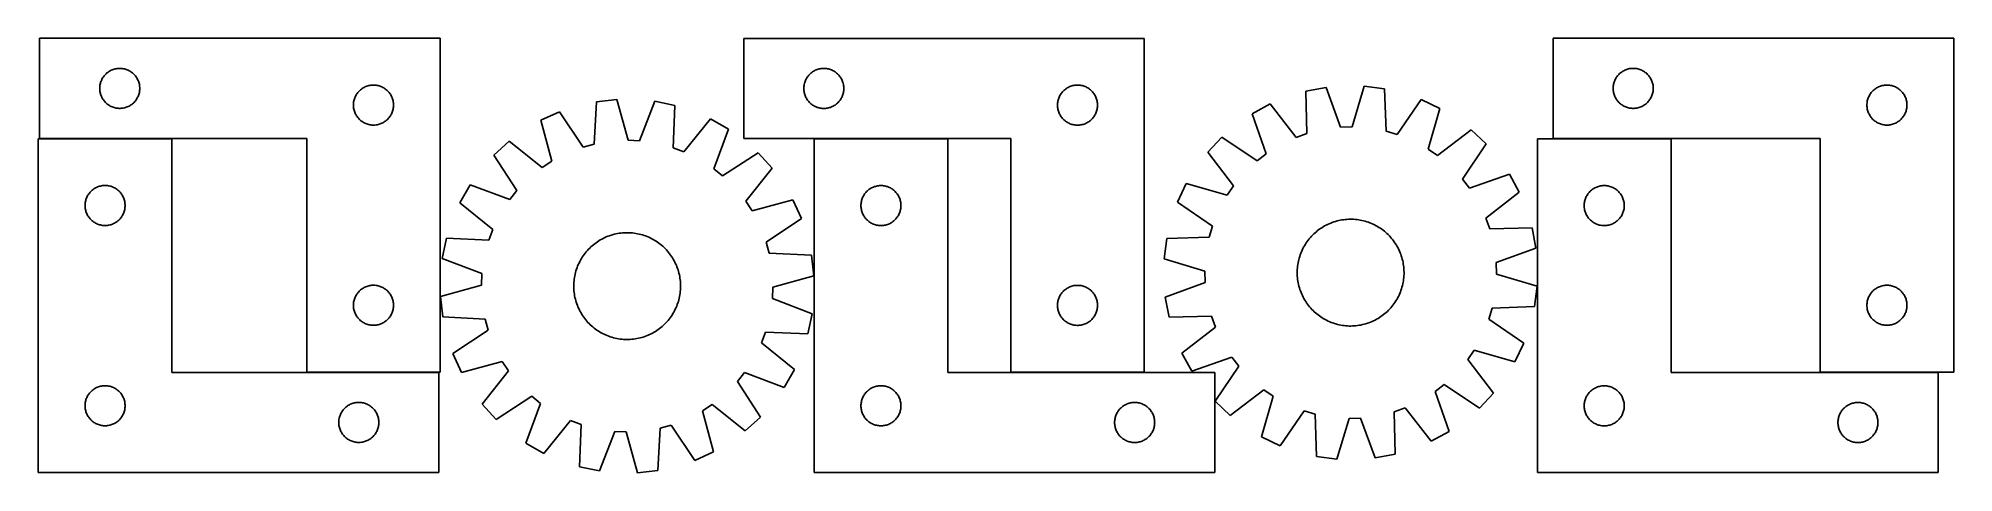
# Model space of a CAD drawing. Header units: millimetres. Extents: x 7 to 1441, y 7 to 332.
import ezdxf

# ---------------------------------------------------------------- set-up
doc = ezdxf.new("R2010")
doc.units = ezdxf.units.MM
doc.layers.add('CUT', color=7, linetype='CONTINUOUS', true_color=0x000000)

msp = doc.modelspace()

# ---------------------------------------------------------------- linework, layer by layer
at = {"layer": 'CUT'}
for p, q in [((307.611261, 331.918769), (7.611261, 331.918769)), ((7.611261, 331.918769), (7.611261, 256.918769)), ((307.611261, 81.918769), (307.611261, 331.918769)), ((834.910516, 331.869452), (534.910516, 331.869452)), ((534.910516, 331.869452), (534.910516, 256.869452)), ((834.910516, 81.869452), (834.910516, 331.869452)), ((1441.092355, 331.924872), (1141.092355, 331.924872)), ((1141.092355, 331.924872), (1141.092355, 256.924872)), ((1441.092355, 81.924872), (1441.092355, 331.924872)), ((54.193955, 301.125176), (54.556982, 301.80699)), ((54.556982, 301.80699), (54.954628, 302.469212)), ((54.954628, 302.469212), (55.385836, 303.110085)), ((55.385836, 303.110085), (55.849464, 303.727911)), ((55.849464, 303.727911), (56.344282, 304.321051)), ((56.344282, 304.321051), (56.868978, 304.887931)), ((56.868978, 304.887931), (57.422161, 305.427049)), ((57.422161, 305.427049), (58.002363, 305.936976)), ((58.002363, 305.936976), (58.608047, 306.416358)), ((58.608047, 306.416358), (59.237605, 306.863924)), ((59.237605, 306.863924), (59.889369, 307.278488)), ((59.889369, 307.278488), (60.56161, 307.658951)), ((60.56161, 307.658951), (61.252545, 308.004303)), ((61.252545, 308.004303), (61.960343, 308.313628)), ((61.960343, 308.313628), (62.683125, 308.586107)), ((62.683125, 308.586107), (63.418977, 308.821017)), ((63.418977, 308.821017), (64.165945, 309.017734)), ((64.165945, 309.017734), (64.92205, 309.175738)), ((64.92205, 309.175738), (65.685286, 309.294609)), ((65.685286, 309.294609), (66.453629, 309.374032)), ((66.453629, 309.374032), (67.225042, 309.413796)), ((67.225042, 309.413796), (67.99748, 309.413796)), ((67.99748, 309.413796), (68.768893, 309.374032)), ((68.768893, 309.374032), (69.537236, 309.294609)), ((69.537236, 309.294609), (70.300472, 309.175738)), ((70.300472, 309.175738), (71.056577, 309.017734)), ((71.056577, 309.017734), (71.803546, 308.821017)), ((71.803546, 308.821017), (72.539397, 308.586107)), ((72.539397, 308.586107), (73.262179, 308.313628)), ((73.262179, 308.313628), (73.969977, 308.004303)), ((73.969977, 308.004303), (74.660912, 307.658951)), ((74.660912, 307.658951), (75.333153, 307.278488)), ((75.333153, 307.278488), (75.984917, 306.863924)), ((75.984917, 306.863924), (76.614475, 306.416358)), ((76.614475, 306.416358), (77.220159, 305.936976)), ((77.220159, 305.936976), (77.800361, 305.427049)), ((77.800361, 305.427049), (78.353544, 304.887931)), ((78.353544, 304.887931), (78.87824, 304.321051)), ((78.87824, 304.321051), (79.373058, 303.727911)), ((79.373058, 303.727911), (79.836686, 303.110085)), ((79.836686, 303.110085), (80.267894, 302.469212)), ((80.267894, 302.469212), (80.66554, 301.80699)), ((80.66554, 301.80699), (81.028567, 301.125176)), ((581.49321, 301.075859), (581.856238, 301.757673)), ((581.856238, 301.757673), (582.253883, 302.419895)), ((582.253883, 302.419895), (582.685091, 303.060769)), ((582.685091, 303.060769), (583.148719, 303.678595)), ((583.148719, 303.678595), (583.643537, 304.271734)), ((583.643537, 304.271734), (584.168234, 304.838615)), ((584.168234, 304.838615), (584.721416, 305.377733)), ((584.721416, 305.377733), (585.301619, 305.887659)), ((585.301619, 305.887659), (585.907302, 306.367041)), ((585.907302, 306.367041), (586.536861, 306.814608)), ((586.536861, 306.814608), (587.188624, 307.229172)), ((587.188624, 307.229172), (587.860865, 307.609634)), ((587.860865, 307.609634), (588.551801, 307.954986)), ((588.551801, 307.954986), (589.259598, 308.264312)), ((589.259598, 308.264312), (589.982381, 308.536791)), ((589.982381, 308.536791), (590.718232, 308.771701)), ((590.718232, 308.771701), (591.4652, 308.968418)), ((591.4652, 308.968418), (592.221305, 309.126422)), ((592.221305, 309.126422), (592.984541, 309.245293)), ((592.984541, 309.245293), (593.752885, 309.324715)), ((593.752885, 309.324715), (594.524298, 309.364479)), ((594.524298, 309.364479), (595.296735, 309.364479)), ((595.296735, 309.364479), (596.068148, 309.324715)), ((596.068148, 309.324715), (596.836492, 309.245293)), ((596.836492, 309.245293), (597.599728, 309.126422)), ((597.599728, 309.126422), (598.355833, 308.968418)), ((598.355833, 308.968418), (599.102801, 308.771701)), ((599.102801, 308.771701), (599.838652, 308.536791)), ((599.838652, 308.536791), (600.561435, 308.264312)), ((600.561435, 308.264312), (601.269232, 307.954986)), ((601.269232, 307.954986), (601.960168, 307.609634)), ((601.960168, 307.609634), (602.632408, 307.229172)), ((602.632408, 307.229172), (603.284172, 306.814608)), ((603.284172, 306.814608), (603.913731, 306.367041)), ((603.913731, 306.367041), (604.519414, 305.887659)), ((604.519414, 305.887659), (605.099617, 305.377733)), ((605.099617, 305.377733), (605.652799, 304.838615)), ((605.652799, 304.838615), (606.177495, 304.271734)), ((606.177495, 304.271734), (606.672314, 303.678595)), ((606.672314, 303.678595), (607.135942, 303.060769)), ((607.135942, 303.060769), (607.56715, 302.419895)), ((607.56715, 302.419895), (607.964795, 301.757673)), ((607.964795, 301.757673), (608.327823, 301.075859)), ((1187.675049, 301.131279), (1188.038077, 301.813093)), ((1188.038077, 301.813093), (1188.435722, 302.475315)), ((1188.435722, 302.475315), (1188.86693, 303.116189)), ((1188.86693, 303.116189), (1189.330558, 303.734015)), ((1189.330558, 303.734015), (1189.825376, 304.327154)), ((1189.825376, 304.327154), (1190.350073, 304.894035)), ((1190.350073, 304.894035), (1190.903255, 305.433153)), ((1190.903255, 305.433153), (1191.483458, 305.943079)), ((1191.483458, 305.943079), (1192.089141, 306.422461)), ((1192.089141, 306.422461), (1192.7187, 306.870028)), ((1192.7187, 306.870028), (1193.370463, 307.284592)), ((1193.370463, 307.284592), (1194.042704, 307.665054)), ((1194.042704, 307.665054), (1194.73364, 308.010406)), ((1194.73364, 308.010406), (1195.441437, 308.319732)), ((1195.441437, 308.319732), (1196.16422, 308.592211)), ((1196.16422, 308.592211), (1196.900071, 308.82712)), ((1196.900071, 308.82712), (1197.647039, 309.023838)), ((1197.647039, 309.023838), (1198.403144, 309.181842)), ((1198.403144, 309.181842), (1199.16638, 309.300712)), ((1199.16638, 309.300712), (1199.934724, 309.380135)), ((1199.934724, 309.380135), (1200.706137, 309.419899)), ((1200.706137, 309.419899), (1201.478574, 309.419899)), ((1201.478574, 309.419899), (1202.249987, 309.380135)), ((1202.249987, 309.380135), (1203.018331, 309.300712)), ((1203.018331, 309.300712), (1203.781567, 309.181842)), ((1203.781567, 309.181842), (1204.537672, 309.023838)), ((1204.537672, 309.023838), (1205.28464, 308.82712)), ((1205.28464, 308.82712), (1206.020491, 308.592211)), ((1206.020491, 308.592211), (1206.743274, 308.319732)), ((1206.743274, 308.319732), (1207.451071, 308.010406)), ((1207.451071, 308.010406), (1208.142007, 307.665054)), ((1208.142007, 307.665054), (1208.814247, 307.284592)), ((1208.814247, 307.284592), (1209.466011, 306.870028)), ((1209.466011, 306.870028), (1210.09557, 306.422461)), ((1210.09557, 306.422461), (1210.701253, 305.943079)), ((1210.701253, 305.943079), (1211.281456, 305.433153)), ((1211.281456, 305.433153), (1211.834638, 304.894035)), ((1211.834638, 304.894035), (1212.359334, 304.327154)), ((1212.359334, 304.327154), (1212.854153, 303.734015)), ((1212.854153, 303.734015), (1213.31778, 303.116189)), ((1213.31778, 303.116189), (1213.748989, 302.475315)), ((1213.748989, 302.475315), (1214.146634, 301.813093)), ((1214.146634, 301.813093), (1214.509662, 301.131279)), ((52.611261, 294.418769), (52.63115, 295.19095)), ((52.63115, 293.646588), (52.611261, 294.418769)), ((52.63115, 295.19095), (52.690763, 295.961084)), ((52.690763, 292.876454), (52.63115, 293.646588)), ((52.690763, 295.961084), (52.789943, 296.727127)), ((52.789943, 292.11041), (52.690763, 292.876454)), ((52.789943, 296.727127), (52.928426, 297.48705)), ((52.928426, 291.350488), (52.789943, 292.11041)), ((52.928426, 297.48705), (53.105845, 298.238836)), ((53.105845, 290.598702), (52.928426, 291.350488)), ((53.105845, 298.238836), (53.32173, 298.980491)), ((53.32173, 289.857046), (53.105845, 290.598702)), ((53.32173, 298.980491), (53.575509, 299.71005)), ((53.575509, 289.127488), (53.32173, 289.857046)), ((53.575509, 299.71005), (53.866508, 300.425577)), ((53.866508, 288.41196), (53.575509, 289.127488)), ((53.866508, 300.425577), (54.193955, 301.125176)), ((54.193955, 287.712362), (53.866508, 288.41196)), ((54.556982, 287.030548), (54.193955, 287.712362)), ((54.954628, 286.368326), (54.556982, 287.030548)), ((80.66554, 287.030548), (80.267894, 286.368326)), ((81.028567, 287.712362), (80.66554, 287.030548)), ((81.028567, 301.125176), (81.356015, 300.425577)), ((81.356015, 288.41196), (81.028567, 287.712362)), ((81.356015, 300.425577), (81.647013, 299.71005)), ((81.647013, 289.127488), (81.356015, 288.41196)), ((81.647013, 299.71005), (81.900792, 298.980491)), ((81.900792, 289.857046), (81.647013, 289.127488)), ((81.900792, 298.980491), (82.116677, 298.238836)), ((82.116677, 290.598702), (81.900792, 289.857046)), ((82.116677, 298.238836), (82.294096, 297.48705)), ((82.294096, 291.350488), (82.116677, 290.598702)), ((82.294096, 297.48705), (82.43258, 296.727127)), ((82.43258, 292.11041), (82.294096, 291.350488)), ((82.43258, 296.727127), (82.531759, 295.961084)), ((82.531759, 292.876454), (82.43258, 292.11041)), ((82.531759, 295.961084), (82.591372, 295.19095)), ((82.591372, 293.646588), (82.531759, 292.876454)), ((82.591372, 295.19095), (82.611261, 294.418769)), ((82.611261, 294.418769), (82.591372, 293.646588)), ((243.32173, 286.480491), (243.575509, 287.21005)), ((243.575509, 287.21005), (243.866508, 287.925577)), ((243.866508, 287.925577), (244.193955, 288.625176)), ((244.193955, 288.625176), (244.556982, 289.30699)), ((244.556982, 289.30699), (244.954628, 289.969212)), ((244.954628, 289.969212), (245.385836, 290.610085)), ((245.385836, 290.610085), (245.849464, 291.227911)), ((245.849464, 291.227911), (246.344282, 291.821051)), ((246.344282, 291.821051), (246.868978, 292.387931)), ((246.868978, 292.387931), (247.422161, 292.927049)), ((247.422161, 292.927049), (248.002363, 293.436976)), ((248.002363, 293.436976), (248.608047, 293.916358)), ((248.608047, 293.916358), (249.237605, 294.363924)), ((249.237605, 294.363924), (249.889369, 294.778488)), ((249.889369, 294.778488), (250.56161, 295.158951)), ((250.56161, 295.158951), (251.252545, 295.504303)), ((251.252545, 295.504303), (251.960343, 295.813628)), ((251.960343, 295.813628), (252.683125, 296.086107)), ((252.683125, 296.086107), (253.418977, 296.321017)), ((253.418977, 296.321017), (254.165945, 296.517734)), ((254.165945, 296.517734), (254.92205, 296.675738)), ((254.92205, 296.675738), (255.685286, 296.794609)), ((255.685286, 296.794609), (256.453629, 296.874032)), ((256.453629, 296.874032), (257.225042, 296.913796)), ((257.225042, 296.913796), (257.99748, 296.913796)), ((257.99748, 296.913796), (258.768893, 296.874032)), ((258.768893, 296.874032), (259.537236, 296.794609)), ((259.537236, 296.794609), (260.300472, 296.675738)), ((260.300472, 296.675738), (261.056577, 296.517734)), ((261.056577, 296.517734), (261.803546, 296.321017)), ((261.803546, 296.321017), (262.539397, 296.086107)), ((262.539397, 296.086107), (263.262179, 295.813628)), ((263.262179, 295.813628), (263.969977, 295.504303)), ((263.969977, 295.504303), (264.660912, 295.158951)), ((264.660912, 295.158951), (265.333153, 294.778488)), ((265.333153, 294.778488), (265.984917, 294.363924)), ((265.984917, 294.363924), (266.614475, 293.916358)), ((266.614475, 293.916358), (267.220159, 293.436976)), ((267.220159, 293.436976), (267.800361, 292.927049)), ((267.800361, 292.927049), (268.353544, 292.387931)), ((268.353544, 292.387931), (268.87824, 291.821051)), ((268.87824, 291.821051), (269.373058, 291.227911)), ((269.373058, 291.227911), (269.836686, 290.610085)), ((269.836686, 290.610085), (270.267894, 289.969212)), ((270.267894, 289.969212), (270.66554, 289.30699)), ((270.66554, 289.30699), (271.028567, 288.625176)), ((271.028567, 288.625176), (271.356015, 287.925577)), ((271.356015, 287.925577), (271.647013, 287.21005)), ((271.647013, 287.21005), (271.900792, 286.480491)), ((579.910516, 294.369452), (579.930405, 295.141634)), ((579.930405, 293.597271), (579.910516, 294.369452)), ((579.930405, 295.141634), (579.990018, 295.911767)), ((579.990018, 292.827137), (579.930405, 293.597271)), ((579.990018, 295.911767), (580.089198, 296.677811)), ((580.089198, 292.061094), (579.990018, 292.827137)), ((580.089198, 296.677811), (580.227681, 297.437733)), ((580.227681, 291.301171), (580.089198, 292.061094)), ((580.227681, 297.437733), (580.405101, 298.189519)), ((580.405101, 290.549386), (580.227681, 291.301171)), ((580.405101, 298.189519), (580.620986, 298.931175)), ((580.620986, 289.80773), (580.405101, 290.549386)), ((580.620986, 298.931175), (580.874764, 299.660734)), ((580.874764, 289.078171), (580.620986, 289.80773)), ((580.874764, 299.660734), (581.165763, 300.376261)), ((581.165763, 288.362644), (580.874764, 289.078171)), ((581.165763, 300.376261), (581.49321, 301.075859)), ((581.49321, 287.663046), (581.165763, 288.362644)), ((581.856238, 286.981231), (581.49321, 287.663046)), ((582.253883, 286.31901), (581.856238, 286.981231)), ((607.964795, 286.981231), (607.56715, 286.31901)), ((608.327823, 287.663046), (607.964795, 286.981231)), ((608.327823, 301.075859), (608.65527, 300.376261)), ((608.65527, 288.362644), (608.327823, 287.663046)), ((608.65527, 300.376261), (608.946269, 299.660734)), ((608.946269, 289.078171), (608.65527, 288.362644)), ((608.946269, 299.660734), (609.200047, 298.931175)), ((609.200047, 289.80773), (608.946269, 289.078171)), ((609.200047, 298.931175), (609.415932, 298.189519)), ((609.415932, 290.549386), (609.200047, 289.80773)), ((609.415932, 298.189519), (609.593352, 297.437733)), ((609.593352, 291.301171), (609.415932, 290.549386)), ((609.593352, 297.437733), (609.731835, 296.677811)), ((609.731835, 292.061094), (609.593352, 291.301171)), ((609.731835, 296.677811), (609.831015, 295.911767)), ((609.831015, 292.827137), (609.731835, 292.061094)), ((609.831015, 295.911767), (609.890628, 295.141634)), ((609.890628, 293.597271), (609.831015, 292.827137)), ((609.890628, 295.141634), (609.910516, 294.369452)), ((609.910516, 294.369452), (609.890628, 293.597271)), ((770.620986, 286.431175), (770.874764, 287.160734)), ((770.874764, 287.160734), (771.165763, 287.876261)), ((771.165763, 287.876261), (771.49321, 288.575859)), ((771.49321, 288.575859), (771.856238, 289.257673)), ((771.856238, 289.257673), (772.253883, 289.919895)), ((772.253883, 289.919895), (772.685091, 290.560769)), ((772.685091, 290.560769), (773.148719, 291.178595)), ((773.148719, 291.178595), (773.643537, 291.771734)), ((773.643537, 291.771734), (774.168234, 292.338615)), ((774.168234, 292.338615), (774.721416, 292.877733)), ((774.721416, 292.877733), (775.301619, 293.387659)), ((775.301619, 293.387659), (775.907302, 293.867041)), ((775.907302, 293.867041), (776.536861, 294.314608)), ((776.536861, 294.314608), (777.188624, 294.729172)), ((777.188624, 294.729172), (777.860865, 295.109634)), ((777.860865, 295.109634), (778.551801, 295.454986)), ((778.551801, 295.454986), (779.259598, 295.764312)), ((779.259598, 295.764312), (779.982381, 296.036791)), ((779.982381, 296.036791), (780.718232, 296.271701)), ((780.718232, 296.271701), (781.4652, 296.468418)), ((781.4652, 296.468418), (782.221305, 296.626422)), ((782.221305, 296.626422), (782.984541, 296.745293)), ((782.984541, 296.745293), (783.752885, 296.824715)), ((783.752885, 296.824715), (784.524298, 296.864479)), ((784.524298, 296.864479), (785.296735, 296.864479)), ((785.296735, 296.864479), (786.068148, 296.824715)), ((786.068148, 296.824715), (786.836492, 296.745293)), ((786.836492, 296.745293), (787.599728, 296.626422)), ((787.599728, 296.626422), (788.355833, 296.468418)), ((788.355833, 296.468418), (789.102801, 296.271701)), ((789.102801, 296.271701), (789.838652, 296.036791)), ((789.838652, 296.036791), (790.561435, 295.764312)), ((790.561435, 295.764312), (791.269232, 295.454986)), ((791.269232, 295.454986), (791.960168, 295.109634)), ((791.960168, 295.109634), (792.632408, 294.729172)), ((792.632408, 294.729172), (793.284172, 294.314608)), ((793.284172, 294.314608), (793.913731, 293.867041)), ((793.913731, 293.867041), (794.519414, 293.387659)), ((794.519414, 293.387659), (795.099617, 292.877733)), ((795.099617, 292.877733), (795.652799, 292.338615)), ((795.652799, 292.338615), (796.177495, 291.771734)), ((796.177495, 291.771734), (796.672314, 291.178595)), ((796.672314, 291.178595), (797.135942, 290.560769)), ((797.135942, 290.560769), (797.56715, 289.919895)), ((797.56715, 289.919895), (797.964795, 289.257673)), ((797.964795, 289.257673), (798.327823, 288.575859)), ((798.327823, 288.575859), (798.65527, 287.876261)), ((798.65527, 287.876261), (798.946269, 287.160734)), ((798.946269, 287.160734), (799.200047, 286.431175)), ((971.109816, 295.188834), (955.989808, 292.339989)), ((955.989808, 292.339989), (956.740503, 260.584498)), ((981.966803, 265.337526), (971.109816, 295.188834)), ((999.636537, 296.0207), (990.537504, 265.587456)), ((1014.89686, 294.057774), (999.636537, 296.0207)), ((1015.997908, 262.312499), (1014.89686, 294.057774)), ((1186.092355, 294.424872), (1186.112244, 295.197054)), ((1186.112244, 293.652691), (1186.092355, 294.424872)), ((1186.112244, 295.197054), (1186.171857, 295.967187)), ((1186.171857, 292.882557), (1186.112244, 293.652691)), ((1186.171857, 295.967187), (1186.271037, 296.733231)), ((1186.271037, 292.116514), (1186.171857, 292.882557)), ((1186.271037, 296.733231), (1186.40952, 297.493153)), ((1186.40952, 291.356591), (1186.271037, 292.116514)), ((1186.40952, 297.493153), (1186.58694, 298.244939)), ((1186.58694, 290.604806), (1186.40952, 291.356591)), ((1186.58694, 298.244939), (1186.802825, 298.986595)), ((1186.802825, 289.86315), (1186.58694, 290.604806)), ((1186.802825, 298.986595), (1187.056603, 299.716154)), ((1187.056603, 289.133591), (1186.802825, 289.86315)), ((1187.056603, 299.716154), (1187.347602, 300.431681)), ((1187.347602, 288.418064), (1187.056603, 289.133591)), ((1187.347602, 300.431681), (1187.675049, 301.131279)), ((1187.675049, 287.718465), (1187.347602, 288.418064)), ((1188.038077, 287.036651), (1187.675049, 287.718465)), ((1188.435722, 286.374429), (1188.038077, 287.036651)), ((1214.146634, 287.036651), (1213.748989, 286.374429)), ((1214.509662, 287.718465), (1214.146634, 287.036651)), ((1214.509662, 301.131279), (1214.837109, 300.431681)), ((1214.837109, 288.418064), (1214.509662, 287.718465)), ((1214.837109, 300.431681), (1215.128108, 299.716154)), ((1215.128108, 289.133591), (1214.837109, 288.418064)), ((1215.128108, 299.716154), (1215.381886, 298.986595)), ((1215.381886, 289.86315), (1215.128108, 289.133591)), ((1215.381886, 298.986595), (1215.597771, 298.244939)), ((1215.597771, 290.604806), (1215.381886, 289.86315)), ((1215.597771, 298.244939), (1215.775191, 297.493153)), ((1215.775191, 291.356591), (1215.597771, 290.604806)), ((1215.775191, 297.493153), (1215.913674, 296.733231)), ((1215.913674, 292.116514), (1215.775191, 291.356591)), ((1215.913674, 296.733231), (1216.012854, 295.967187)), ((1216.012854, 292.882557), (1215.913674, 292.116514)), ((1216.012854, 295.967187), (1216.072467, 295.197054)), ((1216.072467, 293.652691), (1216.012854, 292.882557)), ((1216.072467, 295.197054), (1216.092355, 294.424872)), ((1216.092355, 294.424872), (1216.072467, 293.652691)), ((1376.802825, 286.486595), (1377.056603, 287.216154)), ((1377.056603, 287.216154), (1377.347602, 287.931681)), ((1377.347602, 287.931681), (1377.675049, 288.631279)), ((1377.675049, 288.631279), (1378.038077, 289.313093)), ((1378.038077, 289.313093), (1378.435722, 289.975315)), ((1378.435722, 289.975315), (1378.86693, 290.616189)), ((1378.86693, 290.616189), (1379.330558, 291.234015)), ((1379.330558, 291.234015), (1379.825376, 291.827154)), ((1379.825376, 291.827154), (1380.350073, 292.394035)), ((1380.350073, 292.394035), (1380.903255, 292.933153)), ((1380.903255, 292.933153), (1381.483458, 293.443079)), ((1381.483458, 293.443079), (1382.089141, 293.922461)), ((1382.089141, 293.922461), (1382.7187, 294.370028)), ((1382.7187, 294.370028), (1383.370463, 294.784592)), ((1383.370463, 294.784592), (1384.042704, 295.165054)), ((1384.042704, 295.165054), (1384.73364, 295.510406)), ((1384.73364, 295.510406), (1385.441437, 295.819732)), ((1385.441437, 295.819732), (1386.16422, 296.092211)), ((1386.16422, 296.092211), (1386.900071, 296.32712)), ((1386.900071, 296.32712), (1387.647039, 296.523838)), ((1387.647039, 296.523838), (1388.403144, 296.681842)), ((1388.403144, 296.681842), (1389.16638, 296.800712)), ((1389.16638, 296.800712), (1389.934724, 296.880135)), ((1389.934724, 296.880135), (1390.706137, 296.919899)), ((1390.706137, 296.919899), (1391.478574, 296.919899)), ((1391.478574, 296.919899), (1392.249987, 296.880135)), ((1392.249987, 296.880135), (1393.018331, 296.800712)), ((1393.018331, 296.800712), (1393.781567, 296.681842)), ((1393.781567, 296.681842), (1394.537672, 296.523838)), ((1394.537672, 296.523838), (1395.28464, 296.32712)), ((1395.28464, 296.32712), (1396.020491, 296.092211)), ((1396.020491, 296.092211), (1396.743274, 295.819732)), ((1396.743274, 295.819732), (1397.451071, 295.510406)), ((1397.451071, 295.510406), (1398.142007, 295.165054)), ((1398.142007, 295.165054), (1398.814247, 294.784592)), ((1398.814247, 294.784592), (1399.466011, 294.370028)), ((1399.466011, 294.370028), (1400.09557, 293.922461)), ((1400.09557, 293.922461), (1400.701253, 293.443079)), ((1400.701253, 293.443079), (1401.281456, 292.933153)), ((1401.281456, 292.933153), (1401.834638, 292.394035)), ((1401.834638, 292.394035), (1402.359334, 291.827154)), ((1402.359334, 291.827154), (1402.854153, 291.234015)), ((1402.854153, 291.234015), (1403.31778, 290.616189)), ((1403.31778, 290.616189), (1403.748989, 289.975315)), ((1403.748989, 289.975315), (1404.146634, 289.313093)), ((1404.146634, 289.313093), (1404.509662, 288.631279)), ((1404.509662, 288.631279), (1404.837109, 287.931681)), ((1404.837109, 287.931681), (1405.128108, 287.216154)), ((1405.128108, 287.216154), (1405.381886, 286.486595)), ((55.385836, 285.727452), (54.954628, 286.368326)), ((55.849464, 285.109627), (55.385836, 285.727452)), ((56.344282, 284.516487), (55.849464, 285.109627)), ((56.868978, 283.949607), (56.344282, 284.516487)), ((57.422161, 283.410488), (56.868978, 283.949607)), ((58.002363, 282.900562), (57.422161, 283.410488)), ((58.608047, 282.42118), (58.002363, 282.900562)), ((59.237605, 281.973614), (58.608047, 282.42118)), ((59.889369, 281.559049), (59.237605, 281.973614)), ((60.56161, 281.178587), (59.889369, 281.559049)), ((61.252545, 280.833235), (60.56161, 281.178587)), ((61.960343, 280.523909), (61.252545, 280.833235)), ((62.683125, 280.25143), (61.960343, 280.523909)), ((63.418977, 280.016521), (62.683125, 280.25143)), ((64.165945, 279.819803), (63.418977, 280.016521)), ((64.92205, 279.6618), (64.165945, 279.819803)), ((65.685286, 279.542929), (64.92205, 279.6618)), ((66.453629, 279.463506), (65.685286, 279.542929)), ((67.225042, 279.423742), (66.453629, 279.463506)), ((67.99748, 279.423742), (67.225042, 279.423742)), ((68.768893, 279.463506), (67.99748, 279.423742)), ((69.537236, 279.542929), (68.768893, 279.463506)), ((70.300472, 279.6618), (69.537236, 279.542929)), ((71.056577, 279.819803), (70.300472, 279.6618)), ((71.803546, 280.016521), (71.056577, 279.819803)), ((72.539397, 280.25143), (71.803546, 280.016521)), ((73.262179, 280.523909), (72.539397, 280.25143)), ((73.969977, 280.833235), (73.262179, 280.523909)), ((74.660912, 281.178587), (73.969977, 280.833235)), ((75.333153, 281.559049), (74.660912, 281.178587)), ((75.984917, 281.973614), (75.333153, 281.559049)), ((76.614475, 282.42118), (75.984917, 281.973614)), ((77.220159, 282.900562), (76.614475, 282.42118)), ((77.800361, 283.410488), (77.220159, 282.900562)), ((78.353544, 283.949607), (77.800361, 283.410488)), ((78.87824, 284.516487), (78.353544, 283.949607)), ((79.373058, 285.109627), (78.87824, 284.516487)), ((79.836686, 285.727452), (79.373058, 285.109627)), ((80.267894, 286.368326), (79.836686, 285.727452)), ((242.611261, 281.918769), (242.63115, 282.69095)), ((242.63115, 281.146588), (242.611261, 281.918769)), ((242.63115, 282.69095), (242.690763, 283.461084)), ((242.690763, 280.376454), (242.63115, 281.146588)), ((242.690763, 283.461084), (242.789943, 284.227127)), ((242.789943, 279.61041), (242.690763, 280.376454)), ((242.789943, 284.227127), (242.928426, 284.98705)), ((242.928426, 278.850488), (242.789943, 279.61041)), ((242.928426, 284.98705), (243.105845, 285.738836)), ((243.105845, 278.098702), (242.928426, 278.850488)), ((243.105845, 285.738836), (243.32173, 286.480491)), ((243.32173, 277.357046), (243.105845, 278.098702)), ((243.575509, 276.627488), (243.32173, 277.357046)), ((243.866508, 275.91196), (243.575509, 276.627488)), ((244.193955, 275.212362), (243.866508, 275.91196)), ((244.556982, 274.530548), (244.193955, 275.212362)), ((244.954628, 273.868326), (244.556982, 274.530548)), ((245.385836, 273.227452), (244.954628, 273.868326)), ((245.849464, 272.609627), (245.385836, 273.227452)), ((246.344282, 272.016487), (245.849464, 272.609627)), ((269.373058, 272.609627), (268.87824, 272.016487)), ((269.836686, 273.227452), (269.373058, 272.609627)), ((270.267894, 273.868326), (269.836686, 273.227452)), ((270.66554, 274.530548), (270.267894, 273.868326)), ((271.028567, 275.212362), (270.66554, 274.530548)), ((271.356015, 275.91196), (271.028567, 275.212362)), ((271.647013, 276.627488), (271.356015, 275.91196)), ((271.900792, 277.357046), (271.647013, 276.627488)), ((271.900792, 286.480491), (272.116677, 285.738836)), ((272.116677, 278.098702), (271.900792, 277.357046)), ((272.116677, 285.738836), (272.294096, 284.98705)), ((272.294096, 278.850488), (272.116677, 278.098702)), ((272.294096, 284.98705), (272.43258, 284.227127)), ((272.43258, 279.61041), (272.294096, 278.850488)), ((272.43258, 284.227127), (272.531759, 283.461084)), ((272.531759, 280.376454), (272.43258, 279.61041)), ((272.531759, 283.461084), (272.591372, 282.69095)), ((272.591372, 281.146588), (272.531759, 280.376454)), ((272.591372, 282.69095), (272.611261, 281.918769)), ((272.611261, 281.918769), (272.591372, 281.146588)), ((397.027609, 276.829548), (383.009109, 270.488239)), ((414.631529, 250.389488), (397.027609, 276.829548)), ((424.549735, 284.379278), (422.900404, 252.657764)), ((439.841693, 286.078267), (424.549735, 284.379278)), ((448.413588, 255.492365), (439.841693, 286.078267)), ((468.349785, 284.753683), (456.978691, 255.094401)), ((483.418317, 281.644042), (468.349785, 284.753683)), ((482.119111, 249.906259), (483.418317, 281.644042)), ((582.685091, 285.678136), (582.253883, 286.31901)), ((583.148719, 285.06031), (582.685091, 285.678136)), ((583.643537, 284.467171), (583.148719, 285.06031)), ((584.168234, 283.90029), (583.643537, 284.467171)), ((584.721416, 283.361172), (584.168234, 283.90029)), ((585.301619, 282.851246), (584.721416, 283.361172)), ((585.907302, 282.371864), (585.301619, 282.851246)), ((586.536861, 281.924297), (585.907302, 282.371864)), ((587.188624, 281.509733), (586.536861, 281.924297)), ((587.860865, 281.12927), (587.188624, 281.509733)), ((588.551801, 280.783918), (587.860865, 281.12927)), ((589.259598, 280.474593), (588.551801, 280.783918)), ((589.982381, 280.202114), (589.259598, 280.474593)), ((590.718232, 279.967204), (589.982381, 280.202114)), ((591.4652, 279.770487), (590.718232, 279.967204)), ((592.221305, 279.612483), (591.4652, 279.770487)), ((592.984541, 279.493612), (592.221305, 279.612483)), ((593.752885, 279.41419), (592.984541, 279.493612)), ((594.524298, 279.374425), (593.752885, 279.41419)), ((595.296735, 279.374425), (594.524298, 279.374425)), ((596.068148, 279.41419), (595.296735, 279.374425)), ((596.836492, 279.493612), (596.068148, 279.41419)), ((597.599728, 279.612483), (596.836492, 279.493612)), ((598.355833, 279.770487), (597.599728, 279.612483)), ((599.102801, 279.967204), (598.355833, 279.770487)), ((599.838652, 280.202114), (599.102801, 279.967204)), ((600.561435, 280.474593), (599.838652, 280.202114)), ((601.269232, 280.783918), (600.561435, 280.474593)), ((601.960168, 281.12927), (601.269232, 280.783918)), ((602.632408, 281.509733), (601.960168, 281.12927)), ((603.284172, 281.924297), (602.632408, 281.509733)), ((603.913731, 282.371864), (603.284172, 281.924297)), ((604.519414, 282.851246), (603.913731, 282.371864)), ((605.099617, 283.361172), (604.519414, 282.851246)), ((605.652799, 283.90029), (605.099617, 283.361172)), ((606.177495, 284.467171), (605.652799, 283.90029)), ((606.672314, 285.06031), (606.177495, 284.467171)), ((607.135942, 285.678136), (606.672314, 285.06031)), ((607.56715, 286.31901), (607.135942, 285.678136)), ((769.910516, 281.869452), (769.930405, 282.641634)), ((769.930405, 281.097271), (769.910516, 281.869452)), ((769.930405, 282.641634), (769.990018, 283.411767)), ((769.990018, 280.327137), (769.930405, 281.097271)), ((769.990018, 283.411767), (770.089198, 284.177811)), ((770.089198, 279.561094), (769.990018, 280.327137)), ((770.089198, 284.177811), (770.227681, 284.937733)), ((770.227681, 278.801171), (770.089198, 279.561094)), ((770.227681, 284.937733), (770.405101, 285.689519)), ((770.405101, 278.049386), (770.227681, 278.801171)), ((770.405101, 285.689519), (770.620986, 286.431175)), ((770.620986, 277.30773), (770.405101, 278.049386)), ((770.874764, 276.578171), (770.620986, 277.30773)), ((771.165763, 275.862644), (770.874764, 276.578171)), ((771.49321, 275.163046), (771.165763, 275.862644)), ((771.856238, 274.481231), (771.49321, 275.163046)), ((772.253883, 273.81901), (771.856238, 274.481231)), ((772.685091, 273.178136), (772.253883, 273.81901)), ((773.148719, 272.56031), (772.685091, 273.178136)), ((773.643537, 271.967171), (773.148719, 272.56031)), ((796.672314, 272.56031), (796.177495, 271.967171)), ((797.135942, 273.178136), (796.672314, 272.56031)), ((797.56715, 273.81901), (797.135942, 273.178136)), ((797.964795, 274.481231), (797.56715, 273.81901)), ((798.327823, 275.163046), (797.964795, 274.481231)), ((798.65527, 275.862644), (798.327823, 275.163046)), ((798.946269, 276.578171), (798.65527, 275.862644)), ((799.200047, 277.30773), (798.946269, 276.578171)), ((799.200047, 286.431175), (799.415932, 285.689519)), ((799.415932, 278.049386), (799.200047, 277.30773)), ((799.415932, 285.689519), (799.593352, 284.937733)), ((799.593352, 278.801171), (799.415932, 278.049386)), ((799.593352, 284.937733), (799.731835, 284.177811)), ((799.731835, 279.561094), (799.593352, 278.801171)), ((799.731835, 284.177811), (799.831015, 283.411767)), ((799.831015, 280.327137), (799.731835, 279.561094)), ((799.831015, 283.411767), (799.890628, 282.641634)), ((799.890628, 281.097271), (799.831015, 280.327137)), ((799.890628, 282.641634), (799.910516, 281.869452)), ((799.910516, 281.869452), (799.890628, 281.097271)), ((929.116345, 282.733596), (915.616705, 275.351844)), ((915.616705, 275.351844), (926.143644, 245.382554)), ((948.666515, 257.698309), (929.116345, 282.733596)), ((1042.284445, 286.033684), (1024.226361, 259.901705)), ((1056.191297, 279.451131), (1042.284445, 286.033684)), ((1047.428626, 248.919338), (1056.191297, 279.451131)), ((1188.86693, 285.733556), (1188.435722, 286.374429)), ((1189.330558, 285.11573), (1188.86693, 285.733556)), ((1189.825376, 284.522591), (1189.330558, 285.11573)), ((1190.350073, 283.95571), (1189.825376, 284.522591)), ((1190.903255, 283.416592), (1190.350073, 283.95571)), ((1191.483458, 282.906666), (1190.903255, 283.416592)), ((1192.089141, 282.427284), (1191.483458, 282.906666)), ((1192.7187, 281.979717), (1192.089141, 282.427284)), ((1193.370463, 281.565153), (1192.7187, 281.979717)), ((1194.042704, 281.18469), (1193.370463, 281.565153)), ((1194.73364, 280.839338), (1194.042704, 281.18469)), ((1195.441437, 280.530013), (1194.73364, 280.839338)), ((1196.16422, 280.257534), (1195.441437, 280.530013)), ((1196.900071, 280.022624), (1196.16422, 280.257534)), ((1197.647039, 279.825907), (1196.900071, 280.022624)), ((1198.403144, 279.667903), (1197.647039, 279.825907)), ((1199.16638, 279.549032), (1198.403144, 279.667903)), ((1199.934724, 279.469609), (1199.16638, 279.549032)), ((1200.706137, 279.429845), (1199.934724, 279.469609)), ((1201.478574, 279.429845), (1200.706137, 279.429845)), ((1202.249987, 279.469609), (1201.478574, 279.429845)), ((1203.018331, 279.549032), (1202.249987, 279.469609)), ((1203.781567, 279.667903), (1203.018331, 279.549032)), ((1204.537672, 279.825907), (1203.781567, 279.667903)), ((1205.28464, 280.022624), (1204.537672, 279.825907)), ((1206.020491, 280.257534), (1205.28464, 280.022624)), ((1206.743274, 280.530013), (1206.020491, 280.257534)), ((1207.451071, 280.839338), (1206.743274, 280.530013)), ((1208.142007, 281.18469), (1207.451071, 280.839338)), ((1208.814247, 281.565153), (1208.142007, 281.18469)), ((1209.466011, 281.979717), (1208.814247, 281.565153)), ((1210.09557, 282.427284), (1209.466011, 281.979717)), ((1210.701253, 282.906666), (1210.09557, 282.427284)), ((1211.281456, 283.416592), (1210.701253, 282.906666)), ((1211.834638, 283.95571), (1211.281456, 283.416592)), ((1212.359334, 284.522591), (1211.834638, 283.95571)), ((1212.854153, 285.11573), (1212.359334, 284.522591)), ((1213.31778, 285.733556), (1212.854153, 285.11573)), ((1213.748989, 286.374429), (1213.31778, 285.733556)), ((1376.092355, 281.924872), (1376.112244, 282.697054)), ((1376.112244, 281.152691), (1376.092355, 281.924872)), ((1376.112244, 282.697054), (1376.171857, 283.467187)), ((1376.171857, 280.382557), (1376.112244, 281.152691)), ((1376.171857, 283.467187), (1376.271037, 284.233231)), ((1376.271037, 279.616514), (1376.171857, 280.382557)), ((1376.271037, 284.233231), (1376.40952, 284.993153)), ((1376.40952, 278.856591), (1376.271037, 279.616514)), ((1376.40952, 284.993153), (1376.58694, 285.744939)), ((1376.58694, 278.104806), (1376.40952, 278.856591)), ((1376.58694, 285.744939), (1376.802825, 286.486595)), ((1376.802825, 277.36315), (1376.58694, 278.104806)), ((1377.056603, 276.633591), (1376.802825, 277.36315)), ((1377.347602, 275.918064), (1377.056603, 276.633591)), ((1377.675049, 275.218465), (1377.347602, 275.918064)), ((1378.038077, 274.536651), (1377.675049, 275.218465)), ((1378.435722, 273.874429), (1378.038077, 274.536651)), ((1378.86693, 273.233556), (1378.435722, 273.874429)), ((1379.330558, 272.61573), (1378.86693, 273.233556)), ((1379.825376, 272.022591), (1379.330558, 272.61573)), ((1402.854153, 272.61573), (1402.359334, 272.022591)), ((1403.31778, 273.233556), (1402.854153, 272.61573)), ((1403.748989, 273.874429), (1403.31778, 273.233556)), ((1404.146634, 274.536651), (1403.748989, 273.874429)), ((1404.509662, 275.218465), (1404.146634, 274.536651)), ((1404.837109, 275.918064), (1404.509662, 275.218465)), ((1405.128108, 276.633591), (1404.837109, 275.918064)), ((1405.381886, 277.36315), (1405.128108, 276.633591)), ((1405.381886, 286.486595), (1405.597771, 285.744939)), ((1405.597771, 278.104806), (1405.381886, 277.36315)), ((1405.597771, 285.744939), (1405.775191, 284.993153)), ((1405.775191, 278.856591), (1405.597771, 278.104806)), ((1405.775191, 284.993153), (1405.913674, 284.233231)), ((1405.913674, 279.616514), (1405.775191, 278.856591)), ((1405.913674, 284.233231), (1406.012854, 283.467187)), ((1406.012854, 280.382557), (1405.913674, 279.616514)), ((1406.012854, 283.467187), (1406.072467, 282.697054)), ((1406.072467, 281.152691), (1406.012854, 280.382557)), ((1406.072467, 282.697054), (1406.092355, 281.924872)), ((1406.092355, 281.924872), (1406.072467, 281.152691)), ((246.868978, 271.449607), (246.344282, 272.016487)), ((247.422161, 270.910488), (246.868978, 271.449607)), ((248.002363, 270.400562), (247.422161, 270.910488)), ((248.608047, 269.92118), (248.002363, 270.400562)), ((249.237605, 269.473614), (248.608047, 269.92118)), ((249.889369, 269.059049), (249.237605, 269.473614)), ((250.56161, 268.678587), (249.889369, 269.059049)), ((251.252545, 268.333235), (250.56161, 268.678587)), ((251.960343, 268.023909), (251.252545, 268.333235)), ((252.683125, 267.75143), (251.960343, 268.023909)), ((253.418977, 267.516521), (252.683125, 267.75143)), ((254.165945, 267.319803), (253.418977, 267.516521)), ((254.92205, 267.1618), (254.165945, 267.319803)), ((255.685286, 267.042929), (254.92205, 267.1618)), ((256.453629, 266.963506), (255.685286, 267.042929)), ((257.225042, 266.923742), (256.453629, 266.963506)), ((257.99748, 266.923742), (257.225042, 266.923742)), ((258.768893, 266.963506), (257.99748, 266.923742)), ((259.537236, 267.042929), (258.768893, 266.963506)), ((260.300472, 267.1618), (259.537236, 267.042929)), ((261.056577, 267.319803), (260.300472, 267.1618)), ((261.803546, 267.516521), (261.056577, 267.319803)), ((262.539397, 267.75143), (261.803546, 267.516521)), ((263.262179, 268.023909), (262.539397, 267.75143)), ((263.969977, 268.333235), (263.262179, 268.023909)), ((264.660912, 268.678587), (263.969977, 268.333235)), ((265.333153, 269.059049), (264.660912, 268.678587)), ((265.984917, 269.473614), (265.333153, 269.059049)), ((266.614475, 269.92118), (265.984917, 269.473614)), ((267.220159, 270.400562), (266.614475, 269.92118)), ((267.800361, 270.910488), (267.220159, 270.400562)), ((268.353544, 271.449607), (267.800361, 270.910488)), ((268.87824, 272.016487), (268.353544, 271.449607)), ((383.009109, 270.488239), (391.242989, 239.809615)), ((510.121805, 271.574802), (490.14203, 246.881011)), ((523.491899, 263.960925), (510.121805, 271.574802)), ((512.448766, 234.177978), (523.491899, 263.960925)), ((774.168234, 271.40029), (773.643537, 271.967171)), ((774.721416, 270.861172), (774.168234, 271.40029)), ((775.301619, 270.351246), (774.721416, 270.861172)), ((775.907302, 269.871864), (775.301619, 270.351246)), ((776.536861, 269.424297), (775.907302, 269.871864)), ((777.188624, 269.009733), (776.536861, 269.424297)), ((777.860865, 268.62927), (777.188624, 269.009733)), ((778.551801, 268.283918), (777.860865, 268.62927)), ((779.259598, 267.974593), (778.551801, 268.283918)), ((779.982381, 267.702114), (779.259598, 267.974593)), ((780.718232, 267.467204), (779.982381, 267.702114)), ((781.4652, 267.270487), (780.718232, 267.467204)), ((782.221305, 267.112483), (781.4652, 267.270487)), ((782.984541, 266.993612), (782.221305, 267.112483)), ((783.752885, 266.91419), (782.984541, 266.993612)), ((784.524298, 266.874425), (783.752885, 266.91419)), ((785.296735, 266.874425), (784.524298, 266.874425)), ((786.068148, 266.91419), (785.296735, 266.874425)), ((786.836492, 266.993612), (786.068148, 266.91419)), ((787.599728, 267.112483), (786.836492, 266.993612)), ((788.355833, 267.270487), (787.599728, 267.112483)), ((789.102801, 267.467204), (788.355833, 267.270487)), ((789.838652, 267.702114), (789.102801, 267.467204)), ((790.561435, 267.974593), (789.838652, 267.702114)), ((791.269232, 268.283918), (790.561435, 267.974593)), ((791.960168, 268.62927), (791.269232, 268.283918)), ((792.632408, 269.009733), (791.960168, 268.62927)), ((793.284172, 269.424297), (792.632408, 269.009733)), ((793.913731, 269.871864), (793.284172, 269.424297)), ((794.519414, 270.351246), (793.913731, 269.871864)), ((795.099617, 270.861172), (794.519414, 270.351246)), ((795.652799, 271.40029), (795.099617, 270.861172)), ((796.177495, 271.967171), (795.652799, 271.40029)), ((956.740503, 260.584498), (948.666515, 257.698309)), ((990.537504, 265.587456), (981.966803, 265.337526)), ((1024.226361, 259.901705), (1015.997908, 262.312499)), ((1079.758858, 263.356538), (1054.509374, 244.083804)), ((1090.95094, 252.798705), (1079.758858, 263.356538)), ((1380.350073, 271.45571), (1379.825376, 272.022591)), ((1380.903255, 270.916592), (1380.350073, 271.45571)), ((1381.483458, 270.406666), (1380.903255, 270.916592)), ((1382.089141, 269.927284), (1381.483458, 270.406666)), ((1382.7187, 269.479717), (1382.089141, 269.927284)), ((1383.370463, 269.065153), (1382.7187, 269.479717)), ((1384.042704, 268.68469), (1383.370463, 269.065153)), ((1384.73364, 268.339338), (1384.042704, 268.68469)), ((1385.441437, 268.030013), (1384.73364, 268.339338)), ((1386.16422, 267.757534), (1385.441437, 268.030013)), ((1386.900071, 267.522624), (1386.16422, 267.757534)), ((1387.647039, 267.325907), (1386.900071, 267.522624)), ((1388.403144, 267.167903), (1387.647039, 267.325907)), ((1389.16638, 267.049032), (1388.403144, 267.167903)), ((1389.934724, 266.969609), (1389.16638, 267.049032)), ((1390.706137, 266.929845), (1389.934724, 266.969609)), ((1391.478574, 266.929845), (1390.706137, 266.929845)), ((1392.249987, 266.969609), (1391.478574, 266.929845)), ((1393.018331, 267.049032), (1392.249987, 266.969609)), ((1393.781567, 267.167903), (1393.018331, 267.049032)), ((1394.537672, 267.325907), (1393.781567, 267.167903)), ((1395.28464, 267.522624), (1394.537672, 267.325907)), ((1396.020491, 267.757534), (1395.28464, 267.522624)), ((1396.743274, 268.030013), (1396.020491, 267.757534)), ((1397.451071, 268.339338), (1396.743274, 268.030013)), ((1398.142007, 268.68469), (1397.451071, 268.339338)), ((1398.814247, 269.065153), (1398.142007, 268.68469)), ((1399.466011, 269.479717), (1398.814247, 269.065153)), ((1400.09557, 269.927284), (1399.466011, 269.479717)), ((1400.701253, 270.406666), (1400.09557, 269.927284)), ((1401.281456, 270.916592), (1400.701253, 270.406666)), ((1401.834638, 271.45571), (1401.281456, 270.916592)), ((1402.359334, 272.022591), (1401.834638, 271.45571)), ((106.623351, 256.681702), (6.623351, 256.681702)), ((6.623351, 256.681702), (6.623351, 6.681702)), ((7.611261, 256.918769), (207.611261, 256.918769)), ((106.623351, 81.681702), (106.623351, 256.681702)), ((207.611261, 256.918769), (207.611261, 81.918769)), ((359.167007, 254.803214), (347.794193, 244.440316)), ((347.794193, 244.440316), (365.105295, 217.80762)), ((384.079758, 235.097134), (359.167007, 254.803214)), ((422.900404, 252.657764), (414.631529, 250.389488)), ((456.978691, 255.094401), (448.413588, 255.492365)), ((490.14203, 246.881011), (482.119111, 249.906259)), ((545.776859, 246.132678), (519.144163, 228.821577)), ((534.910516, 256.869452), (734.910516, 256.869452)), ((556.139757, 234.759865), (545.776859, 246.132678)), ((687.693786, 256.627747), (587.693786, 256.627747)), ((587.693786, 256.627747), (587.693786, 6.627747)), ((687.693786, 81.627747), (687.693786, 256.627747)), ((734.910516, 256.869452), (734.910516, 81.869452)), ((893.027061, 257.911264), (882.469227, 246.719182)), ((882.469227, 246.719182), (901.741962, 221.469697)), ((919.356707, 240.142626), (893.027061, 257.911264)), ((926.143644, 245.382554), (919.356707, 240.142626)), ((1054.509374, 244.083804), (1047.428626, 248.919338)), ((1073.182302, 226.469059), (1090.95094, 252.798705)), ((1229.382201, 256.601136), (1129.382201, 256.601136)), ((1129.382201, 256.601136), (1129.382201, 6.601136)), ((1141.092355, 256.924872), (1341.092355, 256.924872)), ((1229.382201, 81.601136), (1229.382201, 256.601136)), ((1341.092355, 256.924872), (1341.092355, 81.924872)), ((391.242989, 239.809615), (384.079758, 235.097134)), ((519.144163, 228.821577), (512.448766, 234.177978)), ((536.433676, 209.847114), (556.139757, 234.759865)), ((1108.39152, 230.209061), (1078.42223, 219.682121)), ((1115.773272, 216.709421), (1108.39152, 230.209061)), ((43.966718, 214.732145), (44.397926, 215.373019)), ((44.397926, 215.373019), (44.861554, 215.990845)), ((44.861554, 215.990845), (45.356372, 216.583984)), ((45.356372, 216.583984), (45.881068, 217.150865)), ((45.881068, 217.150865), (46.434251, 217.689983)), ((46.434251, 217.689983), (47.014453, 218.199909)), ((47.014453, 218.199909), (47.620137, 218.679291)), ((47.620137, 218.679291), (48.249695, 219.126858)), ((48.249695, 219.126858), (48.901459, 219.541422)), ((48.901459, 219.541422), (49.5737, 219.921884)), ((49.5737, 219.921884), (50.264635, 220.267236)), ((50.264635, 220.267236), (50.972433, 220.576562)), ((50.972433, 220.576562), (51.695215, 220.849041)), ((51.695215, 220.849041), (52.431067, 221.08395)), ((52.431067, 221.08395), (53.178035, 221.280668)), ((53.178035, 221.280668), (53.93414, 221.438672)), ((53.93414, 221.438672), (54.697376, 221.557542)), ((54.697376, 221.557542), (55.465719, 221.636965)), ((55.465719, 221.636965), (56.237132, 221.676729)), ((56.237132, 221.676729), (57.00957, 221.676729)), ((57.00957, 221.676729), (57.780983, 221.636965)), ((57.780983, 221.636965), (58.549326, 221.557542)), ((58.549326, 221.557542), (59.312563, 221.438672)), ((59.312563, 221.438672), (60.068667, 221.280668)), ((60.068667, 221.280668), (60.815636, 221.08395)), ((60.815636, 221.08395), (61.551487, 220.849041)), ((61.551487, 220.849041), (62.27427, 220.576562)), ((62.27427, 220.576562), (62.982067, 220.267236)), ((62.982067, 220.267236), (63.673002, 219.921884)), ((63.673002, 219.921884), (64.345243, 219.541422)), ((64.345243, 219.541422), (64.997007, 219.126858)), ((64.997007, 219.126858), (65.626565, 218.679291)), ((65.626565, 218.679291), (66.232249, 218.199909)), ((66.232249, 218.199909), (66.812451, 217.689983)), ((66.812451, 217.689983), (67.365634, 217.150865)), ((67.365634, 217.150865), (67.89033, 216.583984)), ((67.89033, 216.583984), (68.385148, 215.990845)), ((68.385148, 215.990845), (68.848776, 215.373019)), ((68.848776, 215.373019), (69.279985, 214.732145)), ((329.965946, 222.155356), (322.352069, 208.785262)), ((359.748894, 211.112223), (329.965946, 222.155356)), ((365.105295, 217.80762), (359.748894, 211.112223)), ((625.037152, 214.67819), (625.468361, 215.319064)), ((625.468361, 215.319064), (625.931989, 215.93689)), ((625.931989, 215.93689), (626.426807, 216.530029)), ((626.426807, 216.530029), (626.951503, 217.09691)), ((626.951503, 217.09691), (627.504686, 217.636028)), ((627.504686, 217.636028), (628.084888, 218.145954)), ((628.084888, 218.145954), (628.690572, 218.625336)), ((628.690572, 218.625336), (629.32013, 219.072903)), ((629.32013, 219.072903), (629.971894, 219.487467)), ((629.971894, 219.487467), (630.644135, 219.867929)), ((630.644135, 219.867929), (631.33507, 220.213281)), ((631.33507, 220.213281), (632.042867, 220.522607)), ((632.042867, 220.522607), (632.76565, 220.795086)), ((632.76565, 220.795086), (633.501501, 221.029995)), ((633.501501, 221.029995), (634.24847, 221.226713)), ((634.24847, 221.226713), (635.004574, 221.384717)), ((635.004574, 221.384717), (635.76781, 221.503587)), ((635.76781, 221.503587), (636.536154, 221.58301)), ((636.536154, 221.58301), (637.307567, 221.622774)), ((637.307567, 221.622774), (638.080004, 221.622774)), ((638.080004, 221.622774), (638.851418, 221.58301)), ((638.851418, 221.58301), (639.619761, 221.503587)), ((639.619761, 221.503587), (640.382997, 221.384717)), ((640.382997, 221.384717), (641.139102, 221.226713)), ((641.139102, 221.226713), (641.88607, 221.029995)), ((641.88607, 221.029995), (642.621921, 220.795086)), ((642.621921, 220.795086), (643.344704, 220.522607)), ((643.344704, 220.522607), (644.052502, 220.213281)), ((644.052502, 220.213281), (644.743437, 219.867929)), ((644.743437, 219.867929), (645.415678, 219.487467)), ((645.415678, 219.487467), (646.067442, 219.072903)), ((646.067442, 219.072903), (646.697, 218.625336)), ((646.697, 218.625336), (647.302683, 218.145954)), ((647.302683, 218.145954), (647.882886, 217.636028)), ((647.882886, 217.636028), (648.436069, 217.09691)), ((648.436069, 217.09691), (648.960765, 216.530029)), ((648.960765, 216.530029), (649.455583, 215.93689)), ((649.455583, 215.93689), (649.919211, 215.319064)), ((649.919211, 215.319064), (650.350419, 214.67819)), ((866.374635, 223.151621), (859.792082, 209.244769)), ((896.906428, 214.38895), (866.374635, 223.151621)), ((901.741962, 221.469697), (896.906428, 214.38895)), ((1078.42223, 219.682121), (1073.182302, 226.469059)), ((1090.737985, 197.159251), (1115.773272, 216.709421)), ((1166.725568, 214.651579), (1167.156776, 215.292452)), ((1167.156776, 215.292452), (1167.620404, 215.910278)), ((1167.620404, 215.910278), (1168.115222, 216.503418)), ((1168.115222, 216.503418), (1168.639918, 217.070298)), ((1168.639918, 217.070298), (1169.193101, 217.609416)), ((1169.193101, 217.609416), (1169.773304, 218.119343)), ((1169.773304, 218.119343), (1170.378987, 218.598725)), ((1170.378987, 218.598725), (1171.008545, 219.046291)), ((1171.008545, 219.046291), (1171.660309, 219.460855)), ((1171.660309, 219.460855), (1172.33255, 219.841318)), ((1172.33255, 219.841318), (1173.023485, 220.18667)), ((1173.023485, 220.18667), (1173.731283, 220.495995)), ((1173.731283, 220.495995), (1174.454066, 220.768474)), ((1174.454066, 220.768474), (1175.189917, 221.003384)), ((1175.189917, 221.003384), (1175.936885, 221.200102)), ((1175.936885, 221.200102), (1176.69299, 221.358105)), ((1176.69299, 221.358105), (1177.456226, 221.476976)), ((1177.456226, 221.476976), (1178.224569, 221.556399)), ((1178.224569, 221.556399), (1178.995983, 221.596163)), ((1178.995983, 221.596163), (1179.76842, 221.596163)), ((1179.76842, 221.596163), (1180.539833, 221.556399)), ((1180.539833, 221.556399), (1181.308177, 221.476976)), ((1181.308177, 221.476976), (1182.071413, 221.358105)), ((1182.071413, 221.358105), (1182.827517, 221.200102)), ((1182.827517, 221.200102), (1183.574486, 221.003384)), ((1183.574486, 221.003384), (1184.310337, 220.768474)), ((1184.310337, 220.768474), (1185.03312, 220.495995)), ((1185.03312, 220.495995), (1185.740917, 220.18667)), ((1185.740917, 220.18667), (1186.431852, 219.841318)), ((1186.431852, 219.841318), (1187.104093, 219.460855)), ((1187.104093, 219.460855), (1187.755857, 219.046291)), ((1187.755857, 219.046291), (1188.385415, 218.598725)), ((1188.385415, 218.598725), (1188.991099, 218.119343)), ((1188.991099, 218.119343), (1189.571301, 217.609416)), ((1189.571301, 217.609416), (1190.124484, 217.070298)), ((1190.124484, 217.070298), (1190.64918, 216.503418)), ((1190.64918, 216.503418), (1191.143998, 215.910278)), ((1191.143998, 215.910278), (1191.607626, 215.292452)), ((1191.607626, 215.292452), (1192.038835, 214.651579)), ((41.623351, 206.681702), (41.64324, 207.453884)), ((41.64324, 205.909521), (41.623351, 206.681702)), ((41.64324, 207.453884), (41.702853, 208.224017)), ((41.702853, 205.139387), (41.64324, 205.909521)), ((41.702853, 208.224017), (41.802033, 208.990061)), ((41.802033, 204.373344), (41.702853, 205.139387)), ((41.802033, 208.990061), (41.940516, 209.749983)), ((41.940516, 203.613421), (41.802033, 204.373344)), ((41.940516, 209.749983), (42.117935, 210.501769)), ((42.117935, 202.861636), (41.940516, 203.613421)), ((42.117935, 210.501769), (42.33382, 211.243425)), ((42.33382, 202.11998), (42.117935, 202.861636)), ((42.33382, 211.243425), (42.587599, 211.972984)), ((42.587599, 201.390421), (42.33382, 202.11998)), ((42.587599, 211.972984), (42.878598, 212.688511)), ((42.878598, 200.674894), (42.587599, 201.390421)), ((42.878598, 212.688511), (43.206045, 213.388109)), ((43.206045, 213.388109), (43.569073, 214.069923)), ((43.569073, 214.069923), (43.966718, 214.732145)), ((69.279985, 214.732145), (69.67763, 214.069923)), ((69.67763, 214.069923), (70.040657, 213.388109)), ((70.040657, 213.388109), (70.368105, 212.688511)), ((70.368105, 212.688511), (70.659103, 211.972984)), ((70.659103, 201.390421), (70.368105, 200.674894)), ((70.659103, 211.972984), (70.912882, 211.243425)), ((70.912882, 202.11998), (70.659103, 201.390421)), ((70.912882, 211.243425), (71.128767, 210.501769)), ((71.128767, 202.861636), (70.912882, 202.11998)), ((71.128767, 210.501769), (71.306186, 209.749983)), ((71.306186, 203.613421), (71.128767, 202.861636)), ((71.306186, 209.749983), (71.44467, 208.990061)), ((71.44467, 204.373344), (71.306186, 203.613421)), ((71.44467, 208.990061), (71.543849, 208.224017)), ((71.543849, 205.139387), (71.44467, 204.373344)), ((71.543849, 208.224017), (71.603463, 207.453884)), ((71.603463, 205.909521), (71.543849, 205.139387)), ((71.603463, 207.453884), (71.623351, 206.681702)), ((71.623351, 206.681702), (71.603463, 205.909521)), ((322.352069, 208.785262), (347.045861, 188.805488)), ((541.146158, 202.683882), (536.433676, 209.847114)), ((571.824782, 210.917763), (541.146158, 202.683882)), ((578.166091, 196.899263), (571.824782, 210.917763)), ((622.693786, 206.627747), (622.713674, 207.399929)), ((622.713674, 205.855566), (622.693786, 206.627747)), ((622.713674, 207.399929), (622.773288, 208.170062)), ((622.773288, 205.085432), (622.713674, 205.855566)), ((622.773288, 208.170062), (622.872467, 208.936106)), ((622.872467, 204.319389), (622.773288, 205.085432)), ((622.872467, 208.936106), (623.01095, 209.696028)), ((623.01095, 203.559466), (622.872467, 204.319389)), ((623.01095, 209.696028), (623.18837, 210.447814)), ((623.18837, 202.80768), (623.01095, 203.559466)), ((623.18837, 210.447814), (623.404255, 211.18947)), ((623.404255, 202.066025), (623.18837, 202.80768)), ((623.404255, 211.18947), (623.658033, 211.919029)), ((623.658033, 201.336466), (623.404255, 202.066025)), ((623.658033, 211.919029), (623.949032, 212.634556)), ((623.949032, 200.620939), (623.658033, 201.336466)), ((623.949032, 212.634556), (624.27648, 213.334154)), ((624.27648, 213.334154), (624.639507, 214.015968)), ((624.639507, 214.015968), (625.037152, 214.67819)), ((650.350419, 214.67819), (650.748064, 214.015968)), ((650.748064, 214.015968), (651.111092, 213.334154)), ((651.111092, 213.334154), (651.438539, 212.634556)), ((651.438539, 212.634556), (651.729538, 211.919029)), ((651.729538, 201.336466), (651.438539, 200.620939)), ((651.729538, 211.919029), (651.983316, 211.18947)), ((651.983316, 202.066025), (651.729538, 201.336466)), ((651.983316, 211.18947), (652.199202, 210.447814)), ((652.199202, 202.80768), (651.983316, 202.066025)), ((652.199202, 210.447814), (652.376621, 209.696028)), ((652.376621, 203.559466), (652.199202, 202.80768)), ((652.376621, 209.696028), (652.515104, 208.936106)), ((652.515104, 204.319389), (652.376621, 203.559466)), ((652.515104, 208.936106), (652.614284, 208.170062)), ((652.614284, 205.085432), (652.515104, 204.319389)), ((652.614284, 208.170062), (652.673897, 207.399929)), ((652.673897, 205.855566), (652.614284, 205.085432)), ((652.673897, 207.399929), (652.693786, 206.627747)), ((652.693786, 206.627747), (652.673897, 205.855566)), ((859.792082, 209.244769), (885.924061, 191.186684)), ((1164.382201, 206.601136), (1164.40209, 207.373317)), ((1164.40209, 205.828955), (1164.382201, 206.601136)), ((1164.40209, 207.373317), (1164.461703, 208.143451)), ((1164.461703, 205.058821), (1164.40209, 205.828955)), ((1164.461703, 208.143451), (1164.560883, 208.909495)), ((1164.560883, 204.292777), (1164.461703, 205.058821)), ((1164.560883, 208.909495), (1164.699366, 209.669417)), ((1164.699366, 203.532855), (1164.560883, 204.292777)), ((1164.699366, 209.669417), (1164.876785, 210.421203)), ((1164.876785, 202.781069), (1164.699366, 203.532855)), ((1164.876785, 210.421203), (1165.092671, 211.162858)), ((1165.092671, 202.039413), (1164.876785, 202.781069)), ((1165.092671, 211.162858), (1165.346449, 211.892417)), ((1165.346449, 201.309855), (1165.092671, 202.039413)), ((1165.346449, 211.892417), (1165.637448, 212.607945)), ((1165.637448, 200.594327), (1165.346449, 201.309855)), ((1165.637448, 212.607945), (1165.964895, 213.307543)), ((1165.964895, 213.307543), (1166.327923, 213.989357)), ((1166.327923, 213.989357), (1166.725568, 214.651579)), ((1192.038835, 214.651579), (1192.43648, 213.989357)), ((1192.43648, 213.989357), (1192.799507, 213.307543)), ((1192.799507, 213.307543), (1193.126955, 212.607945)), ((1193.126955, 212.607945), (1193.417954, 211.892417)), ((1193.417954, 201.309855), (1193.126955, 200.594327)), ((1193.417954, 211.892417), (1193.671732, 211.162858)), ((1193.671732, 202.039413), (1193.417954, 201.309855)), ((1193.671732, 211.162858), (1193.887617, 210.421203)), ((1193.887617, 202.781069), (1193.671732, 202.039413)), ((1193.887617, 210.421203), (1194.065037, 209.669417)), ((1194.065037, 203.532855), (1193.887617, 202.781069)), ((1194.065037, 209.669417), (1194.20352, 208.909495)), ((1194.20352, 204.292777), (1194.065037, 203.532855)), ((1194.20352, 208.909495), (1194.302699, 208.143451)), ((1194.302699, 205.058821), (1194.20352, 204.292777)), ((1194.302699, 208.143451), (1194.362313, 207.373317)), ((1194.362313, 205.828955), (1194.302699, 205.058821)), ((1194.362313, 207.373317), (1194.382201, 206.601136)), ((1194.382201, 206.601136), (1194.362313, 205.828955)), ((43.206045, 199.975295), (42.878598, 200.674894)), ((43.569073, 199.293481), (43.206045, 199.975295)), ((43.966718, 198.631259), (43.569073, 199.293481)), ((44.397926, 197.990386), (43.966718, 198.631259)), ((44.861554, 197.37256), (44.397926, 197.990386)), ((45.356372, 196.779421), (44.861554, 197.37256)), ((45.881068, 196.21254), (45.356372, 196.779421)), ((46.434251, 195.673422), (45.881068, 196.21254)), ((47.014453, 195.163496), (46.434251, 195.673422)), ((47.620137, 194.684114), (47.014453, 195.163496)), ((48.249695, 194.236547), (47.620137, 194.684114)), ((48.901459, 193.821983), (48.249695, 194.236547)), ((49.5737, 193.44152), (48.901459, 193.821983)), ((50.264635, 193.096168), (49.5737, 193.44152)), ((50.972433, 192.786843), (50.264635, 193.096168)), ((51.695215, 192.514364), (50.972433, 192.786843)), ((52.431067, 192.279454), (51.695215, 192.514364)), ((53.178035, 192.082737), (52.431067, 192.279454)), ((53.93414, 191.924733), (53.178035, 192.082737)), ((54.697376, 191.805862), (53.93414, 191.924733)), ((55.465719, 191.726439), (54.697376, 191.805862)), ((56.237132, 191.686675), (55.465719, 191.726439)), ((57.00957, 191.686675), (56.237132, 191.686675)), ((57.780983, 191.726439), (57.00957, 191.686675)), ((58.549326, 191.805862), (57.780983, 191.726439)), ((59.312563, 191.924733), (58.549326, 191.805862)), ((60.068667, 192.082737), (59.312563, 191.924733)), ((60.815636, 192.279454), (60.068667, 192.082737)), ((61.551487, 192.514364), (60.815636, 192.279454)), ((62.27427, 192.786843), (61.551487, 192.514364)), ((62.982067, 193.096168), (62.27427, 192.786843)), ((63.673002, 193.44152), (62.982067, 193.096168)), ((64.345243, 193.821983), (63.673002, 193.44152)), ((64.997007, 194.236547), (64.345243, 193.821983)), ((65.626565, 194.684114), (64.997007, 194.236547)), ((66.232249, 195.163496), (65.626565, 194.684114)), ((66.812451, 195.673422), (66.232249, 195.163496)), ((67.365634, 196.21254), (66.812451, 195.673422)), ((67.89033, 196.779421), (67.365634, 196.21254)), ((68.385148, 197.37256), (67.89033, 196.779421)), ((68.848776, 197.990386), (68.385148, 197.37256)), ((69.279985, 198.631259), (68.848776, 197.990386)), ((69.67763, 199.293481), (69.279985, 198.631259)), ((70.040657, 199.975295), (69.67763, 199.293481)), ((70.368105, 200.674894), (70.040657, 199.975295)), ((347.045861, 188.805488), (344.020612, 180.782568)), ((551.726031, 179.295343), (578.166091, 196.899263)), ((624.27648, 199.92134), (623.949032, 200.620939)), ((624.639507, 199.239526), (624.27648, 199.92134)), ((625.037152, 198.577304), (624.639507, 199.239526)), ((625.468361, 197.936431), (625.037152, 198.577304)), ((625.931989, 197.318605), (625.468361, 197.936431)), ((626.426807, 196.725465), (625.931989, 197.318605)), ((626.951503, 196.158585), (626.426807, 196.725465)), ((627.504686, 195.619467), (626.951503, 196.158585)), ((628.084888, 195.109541), (627.504686, 195.619467)), ((628.690572, 194.630159), (628.084888, 195.109541)), ((629.32013, 194.182592), (628.690572, 194.630159)), ((629.971894, 193.768028), (629.32013, 194.182592)), ((630.644135, 193.387565), (629.971894, 193.768028)), ((631.33507, 193.042213), (630.644135, 193.387565)), ((632.042867, 192.732888), (631.33507, 193.042213)), ((632.76565, 192.460409), (632.042867, 192.732888)), ((633.501501, 192.225499), (632.76565, 192.460409)), ((634.24847, 192.028782), (633.501501, 192.225499)), ((635.004574, 191.870778), (634.24847, 192.028782)), ((635.76781, 191.751907), (635.004574, 191.870778)), ((636.536154, 191.672484), (635.76781, 191.751907)), ((637.307567, 191.63272), (636.536154, 191.672484)), ((638.080004, 191.63272), (637.307567, 191.63272)), ((638.851418, 191.672484), (638.080004, 191.63272)), ((639.619761, 191.751907), (638.851418, 191.672484)), ((640.382997, 191.870778), (639.619761, 191.751907)), ((641.139102, 192.028782), (640.382997, 191.870778)), ((641.88607, 192.225499), (641.139102, 192.028782)), ((642.621921, 192.460409), (641.88607, 192.225499)), ((643.344704, 192.732888), (642.621921, 192.460409)), ((644.052502, 193.042213), (643.344704, 192.732888)), ((644.743437, 193.387565), (644.052502, 193.042213)), ((645.415678, 193.768028), (644.743437, 193.387565)), ((646.067442, 194.182592), (645.415678, 193.768028)), ((646.697, 194.630159), (646.067442, 194.182592)), ((647.302683, 195.109541), (646.697, 194.630159)), ((647.882886, 195.619467), (647.302683, 195.109541)), ((648.436069, 196.158585), (647.882886, 195.619467)), ((648.960765, 196.725465), (648.436069, 196.158585)), ((649.455583, 197.318605), (648.960765, 196.725465)), ((649.919211, 197.936431), (649.455583, 197.318605)), ((650.350419, 198.577304), (649.919211, 197.936431)), ((650.748064, 199.239526), (650.350419, 198.577304)), ((651.111092, 199.92134), (650.748064, 199.239526)), ((651.438539, 200.620939), (651.111092, 199.92134)), ((885.924061, 191.186684), (883.513266, 182.958231)), ((962.812914, 186.249131), (963.763851, 187.070547)), ((963.763851, 187.070547), (964.740121, 187.861688)), ((964.740121, 187.861688), (965.740759, 188.621774)), ((965.740759, 188.621774), (966.764779, 189.350053)), ((966.764779, 189.350053), (967.811169, 190.045808)), ((967.811169, 190.045808), (968.878896, 190.708352)), ((968.878896, 190.708352), (969.966908, 191.337031)), ((969.966908, 191.337031), (971.074131, 191.931224)), ((971.074131, 191.931224), (972.199471, 192.490345)), ((972.199471, 192.490345), (973.341818, 193.013843)), ((973.341818, 193.013843), (974.500045, 193.5012)), ((974.500045, 193.5012), (975.673008, 193.951936)), ((975.673008, 193.951936), (976.859551, 194.365606)), ((976.859551, 194.365606), (978.058502, 194.741802)), ((978.058502, 194.741802), (979.268678, 195.080152)), ((979.268678, 195.080152), (980.488885, 195.380322)), ((980.488885, 195.380322), (981.717918, 195.642017)), ((981.717918, 195.642017), (982.954565, 195.864978)), ((982.954565, 195.864978), (984.197605, 196.048985)), ((984.197605, 196.048985), (985.445812, 196.193856)), ((985.445812, 196.193856), (986.697953, 196.299448)), ((986.697953, 196.299448), (987.952792, 196.365658)), ((987.952792, 196.365658), (989.209093, 196.39242)), ((989.209093, 196.39242), (990.465614, 196.379707)), ((990.465614, 196.379707), (991.721116, 196.327532)), ((991.721116, 196.327532), (992.974359, 196.235946)), ((992.974359, 196.235946), (994.224107, 196.105041)), ((994.224107, 196.105041), (995.469127, 195.934944)), ((995.469127, 195.934944), (996.708189, 195.725825)), ((996.708189, 195.725825), (997.940072, 195.477888)), ((997.940072, 195.477888), (999.163558, 195.19138)), ((999.163558, 195.19138), (1000.377442, 194.866582)), ((1000.377442, 194.866582), (1001.580525, 194.503816)), ((1001.580525, 194.503816), (1002.771619, 194.103439)), ((1002.771619, 194.103439), (1003.949549, 193.665846)), ((1003.949549, 193.665846), (1005.113153, 193.19147)), ((1005.113153, 193.19147), (1006.261282, 192.680778)), ((1006.261282, 192.680778), (1007.392803, 192.134274)), ((1007.392803, 192.134274), (1008.5066, 191.552498)), ((1008.5066, 191.552498), (1009.601573, 190.936024)), ((1009.601573, 190.936024), (1010.676642, 190.28546)), ((1010.676642, 190.28546), (1011.730746, 189.601448)), ((1011.730746, 189.601448), (1012.762845, 188.884664)), ((1012.762845, 188.884664), (1013.771919, 188.135815)), ((1013.771919, 188.135815), (1014.756974, 187.355639)), ((1014.756974, 187.355639), (1015.717036, 186.544907)), ((1015.717036, 186.544907), (1016.651159, 185.704418)), ((1093.624174, 189.085263), (1090.737985, 197.159251)), ((1125.379665, 189.835957), (1093.624174, 189.085263)), ((1128.22851, 174.71595), (1125.379665, 189.835957)), ((1165.964895, 199.894729), (1165.637448, 200.594327)), ((1166.327923, 199.212915), (1165.964895, 199.894729)), ((1166.725568, 198.550693), (1166.327923, 199.212915)), ((1167.156776, 197.90982), (1166.725568, 198.550693)), ((1167.620404, 197.291994), (1167.156776, 197.90982)), ((1168.115222, 196.698854), (1167.620404, 197.291994)), ((1168.639918, 196.131974), (1168.115222, 196.698854)), ((1169.193101, 195.592855), (1168.639918, 196.131974)), ((1169.773304, 195.082929), (1169.193101, 195.592855)), ((1170.378987, 194.603547), (1169.773304, 195.082929)), ((1171.008545, 194.155981), (1170.378987, 194.603547)), ((1171.660309, 193.741417), (1171.008545, 194.155981)), ((1172.33255, 193.360954), (1171.660309, 193.741417)), ((1173.023485, 193.015602), (1172.33255, 193.360954)), ((1173.731283, 192.706276), (1173.023485, 193.015602)), ((1174.454066, 192.433798), (1173.731283, 192.706276)), ((1175.189917, 192.198888), (1174.454066, 192.433798)), ((1175.936885, 192.00217), (1175.189917, 192.198888)), ((1176.69299, 191.844167), (1175.936885, 192.00217)), ((1177.456226, 191.725296), (1176.69299, 191.844167)), ((1178.224569, 191.645873), (1177.456226, 191.725296)), ((1178.995983, 191.606109), (1178.224569, 191.645873)), ((1179.76842, 191.606109), (1178.995983, 191.606109)), ((1180.539833, 191.645873), (1179.76842, 191.606109)), ((1181.308177, 191.725296), (1180.539833, 191.645873)), ((1182.071413, 191.844167), (1181.308177, 191.725296)), ((1182.827517, 192.00217), (1182.071413, 191.844167)), ((1183.574486, 192.198888), (1182.827517, 192.00217)), ((1184.310337, 192.433798), (1183.574486, 192.198888)), ((1185.03312, 192.706276), (1184.310337, 192.433798)), ((1185.740917, 193.015602), (1185.03312, 192.706276)), ((1186.431852, 193.360954), (1185.740917, 193.015602)), ((1187.104093, 193.741417), (1186.431852, 193.360954)), ((1187.755857, 194.155981), (1187.104093, 193.741417)), ((1188.385415, 194.603547), (1187.755857, 194.155981)), ((1188.991099, 195.082929), (1188.385415, 194.603547)), ((1189.571301, 195.592855), (1188.991099, 195.082929)), ((1190.124484, 196.131974), (1189.571301, 195.592855)), ((1190.64918, 196.698854), (1190.124484, 196.131974)), ((1191.143998, 197.291994), (1190.64918, 196.698854)), ((1191.607626, 197.90982), (1191.143998, 197.291994)), ((1192.038835, 198.550693), (1191.607626, 197.90982)), ((1192.43648, 199.212915), (1192.038835, 198.550693)), ((1192.799507, 199.894729), (1192.43648, 199.212915)), ((1193.126955, 200.594327), (1192.799507, 199.894729)), ((312.28283, 182.081775), (309.173189, 167.013242)), ((344.020612, 180.782568), (312.28283, 182.081775)), ((416.994528, 172.012148), (417.817435, 172.961795)), ((417.817435, 172.961795), (418.669766, 173.885126)), ((418.669766, 173.885126), (419.550679, 174.781228)), ((419.550679, 174.781228), (420.459304, 175.649219)), ((420.459304, 175.649219), (421.394745, 176.48824)), ((421.394745, 176.48824), (422.356079, 177.297464)), ((422.356079, 177.297464), (423.342356, 178.076093)), ((423.342356, 178.076093), (424.352605, 178.823358)), ((424.352605, 178.823358), (425.385827, 179.538522)), ((425.385827, 179.538522), (426.441003, 180.220878)), ((426.441003, 180.220878), (427.517092, 180.869754)), ((427.517092, 180.869754), (428.613031, 181.484509)), ((428.613031, 181.484509), (429.72774, 182.064536)), ((429.72774, 182.064536), (430.860118, 182.609263)), ((430.860118, 182.609263), (432.009047, 183.118153)), ((432.009047, 183.118153), (433.173394, 183.590703)), ((433.173394, 183.590703), (434.352009, 184.026446)), ((434.352009, 184.026446), (435.54373, 184.424953)), ((435.54373, 184.424953), (436.74738, 184.785831)), ((436.74738, 184.785831), (437.961772, 185.108723)), ((437.961772, 185.108723), (439.185707, 185.393311)), ((439.185707, 185.393311), (440.417977, 185.639314)), ((440.417977, 185.639314), (441.657366, 185.846489)), ((441.657366, 185.846489), (442.902651, 186.014631)), ((442.902651, 186.014631), (444.152603, 186.143575)), ((444.152603, 186.143575), (445.405989, 186.233194)), ((445.405989, 186.233194), (446.661571, 186.283398)), ((446.661571, 186.283398), (447.91811, 186.294139)), ((447.91811, 186.294139), (449.174367, 186.265406)), ((449.174367, 186.265406), (450.429102, 186.197227)), ((450.429102, 186.197227), (451.681075, 186.089669)), ((451.681075, 186.089669), (452.929053, 185.942839)), ((452.929053, 185.942839), (454.171803, 185.756882)), ((454.171803, 185.756882), (455.408098, 185.531981)), ((455.408098, 185.531981), (456.636719, 185.268357)), ((456.636719, 185.268357), (457.856453, 184.966272)), ((457.856453, 184.966272), (459.066097, 184.626023)), ((459.066097, 184.626023), (460.264456, 184.247947)), ((460.264456, 184.247947), (461.450348, 183.832415)), ((461.450348, 183.832415), (462.622603, 183.379839)), ((462.622603, 183.379839), (463.780064, 182.890664)), ((463.780064, 182.890664), (464.921588, 182.365374)), ((464.921588, 182.365374), (466.046049, 181.804488)), ((466.046049, 181.804488), (467.152337, 181.208557)), ((467.152337, 181.208557), (468.239361, 180.578172)), ((468.239361, 180.578172), (469.306048, 179.913953)), ((469.306048, 179.913953), (470.351345, 179.216557)), ((470.351345, 179.216557), (471.37422, 178.486671)), ((471.37422, 178.486671), (472.373664, 177.725016)), ((472.373664, 177.725016), (473.348691, 176.932344)), ((473.348691, 176.932344), (474.298338, 176.109436)), ((474.298338, 176.109436), (475.221669, 175.257106)), ((475.221669, 175.257106), (476.117771, 174.376193)), ((476.117771, 174.376193), (476.985761, 173.467568)), ((476.985761, 173.467568), (477.824783, 172.532127)), ((477.824783, 172.532127), (478.634007, 171.570793)), ((553.994307, 171.026468), (551.726031, 179.295343)), ((851.767992, 181.857184), (849.805066, 166.596861)), ((883.513266, 182.958231), (851.767992, 181.857184)), ((952.634296, 172.073476), (953.144988, 173.221606)), ((953.144988, 173.221606), (953.691492, 174.353127)), ((953.691492, 174.353127), (954.273268, 175.466924)), ((954.273268, 175.466924), (954.889742, 176.561897)), ((954.889742, 176.561897), (955.540306, 177.636966)), ((955.540306, 177.636966), (956.224317, 178.69107)), ((956.224317, 178.69107), (956.941102, 179.723169)), ((956.941102, 179.723169), (957.689951, 180.732243)), ((957.689951, 180.732243), (958.470127, 181.717298)), ((958.470127, 181.717298), (959.280859, 182.67736)), ((959.280859, 182.67736), (960.121348, 183.611483)), ((960.121348, 183.611483), (960.990763, 184.518745)), ((960.990763, 184.518745), (961.888247, 185.39825)), ((961.888247, 185.39825), (962.812914, 186.249131)), ((1016.651159, 185.704418), (1017.558421, 184.835003)), ((1017.558421, 184.835003), (1018.437926, 183.937519)), ((1018.437926, 183.937519), (1019.288807, 183.012852)), ((1019.288807, 183.012852), (1020.110223, 182.061914)), ((1020.110223, 182.061914), (1020.901364, 181.085645)), ((1020.901364, 181.085645), (1021.66145, 180.085006)), ((1021.66145, 180.085006), (1022.389729, 179.060987)), ((1022.389729, 179.060987), (1023.085484, 178.014597)), ((1023.085484, 178.014597), (1023.748028, 176.946869)), ((1023.748028, 176.946869), (1024.376707, 175.858857)), ((1024.376707, 175.858857), (1024.9709, 174.751635)), ((1024.9709, 174.751635), (1025.530021, 173.626295)), ((1025.530021, 173.626295), (1026.053519, 172.483948)), ((1026.053519, 172.483948), (1026.540876, 171.325721)), ((1098.377203, 163.858963), (1128.22851, 174.71595)), ((309.173189, 167.013242), (338.832471, 155.642148)), ((409.300848, 157.729554), (409.678925, 158.927913)), ((409.678925, 158.927913), (410.094457, 160.113805)), ((410.094457, 160.113805), (410.547033, 161.28606)), ((410.547033, 161.28606), (411.036208, 162.443521)), ((411.036208, 162.443521), (411.561497, 163.585045)), ((411.561497, 163.585045), (412.122384, 164.709506)), ((412.122384, 164.709506), (412.718314, 165.815794)), ((412.718314, 165.815794), (413.3487, 166.902818)), ((413.3487, 166.902818), (414.012918, 167.969505)), ((414.012918, 167.969505), (414.710315, 169.014802)), ((414.710315, 169.014802), (415.440201, 170.037677)), ((415.440201, 170.037677), (416.201855, 171.037121)), ((416.201855, 171.037121), (416.994528, 172.012148)), ((478.634007, 171.570793), (479.412636, 170.584515)), ((479.412636, 170.584515), (480.159901, 169.574267)), ((480.159901, 169.574267), (480.875065, 168.541045)), ((480.875065, 168.541045), (481.557421, 167.485869)), ((481.557421, 167.485869), (482.206297, 166.40978)), ((482.206297, 166.40978), (482.821052, 165.31384)), ((482.821052, 165.31384), (483.401079, 164.199132)), ((483.401079, 164.199132), (483.945806, 163.066754)), ((483.945806, 163.066754), (484.454696, 161.917825)), ((484.454696, 161.917825), (484.927245, 160.753478)), ((484.927245, 160.753478), (485.362989, 159.574863)), ((485.362989, 159.574863), (485.761496, 158.383142)), ((485.761496, 158.383142), (486.122374, 157.179492)), ((585.715821, 169.377137), (553.994307, 171.026468)), ((587.41481, 154.085179), (585.715821, 169.377137)), ((849.805066, 166.596861), (880.23831, 157.497828)), ((949.446059, 157.425938), (949.498234, 158.68144)), ((949.498234, 158.68144), (949.589819, 159.934683)), ((949.589819, 159.934683), (949.720725, 161.184431)), ((949.720725, 161.184431), (949.890822, 162.429451)), ((949.890822, 162.429451), (950.099941, 163.668513)), ((950.099941, 163.668513), (950.347878, 164.900396)), ((950.347878, 164.900396), (950.634386, 166.123882)), ((950.634386, 166.123882), (950.959184, 167.337766)), ((950.959184, 167.337766), (951.32195, 168.540848)), ((951.32195, 168.540848), (951.722327, 169.731943)), ((951.722327, 169.731943), (952.15992, 170.909873)), ((952.15992, 170.909873), (952.634296, 172.073476)), ((1026.540876, 171.325721), (1026.991612, 170.152757)), ((1026.991612, 170.152757), (1027.405282, 168.966214)), ((1027.405282, 168.966214), (1027.781478, 167.767263)), ((1027.781478, 167.767263), (1028.119828, 166.557087)), ((1028.119828, 166.557087), (1028.419998, 165.336881)), ((1028.419998, 165.336881), (1028.681693, 164.107847)), ((1028.681693, 164.107847), (1028.904654, 162.871201)), ((1028.904654, 162.871201), (1029.088661, 161.628161)), ((1029.088661, 161.628161), (1029.233532, 160.379954)), ((1029.233532, 160.379954), (1029.339124, 159.127813)), ((1029.339124, 159.127813), (1029.405334, 157.872973)), ((1029.405334, 157.872973), (1029.432096, 156.616673)), ((1098.627132, 155.288262), (1098.377203, 163.858963)), ((248.002363, 143.436976), (248.608047, 143.916358)), ((248.608047, 143.916358), (249.237605, 144.363924)), ((249.237605, 144.363924), (249.889369, 144.778488)), ((249.889369, 144.778488), (250.56161, 145.158951)), ((250.56161, 145.158951), (251.252545, 145.504303)), ((251.252545, 145.504303), (251.960343, 145.813628)), ((251.960343, 145.813628), (252.683125, 146.086107)), ((252.683125, 146.086107), (253.418977, 146.321017)), ((253.418977, 146.321017), (254.165945, 146.517734)), ((254.165945, 146.517734), (254.92205, 146.675738)), ((254.92205, 146.675738), (255.685286, 146.794609)), ((255.685286, 146.794609), (256.453629, 146.874032)), ((256.453629, 146.874032), (257.225042, 146.913796)), ((257.225042, 146.913796), (257.99748, 146.913796)), ((257.99748, 146.913796), (258.768893, 146.874032)), ((258.768893, 146.874032), (259.537236, 146.794609)), ((259.537236, 146.794609), (260.300472, 146.675738)), ((260.300472, 146.675738), (261.056577, 146.517734)), ((261.056577, 146.517734), (261.803546, 146.321017)), ((261.803546, 146.321017), (262.539397, 146.086107)), ((262.539397, 146.086107), (263.262179, 145.813628)), ((263.262179, 145.813628), (263.969977, 145.504303)), ((263.969977, 145.504303), (264.660912, 145.158951)), ((264.660912, 145.158951), (265.333153, 144.778488)), ((265.333153, 144.778488), (265.984917, 144.363924)), ((265.984917, 144.363924), (266.614475, 143.916358)), ((266.614475, 143.916358), (267.220159, 143.436976)), ((338.434506, 147.077045), (307.848605, 138.50515)), ((338.832471, 155.642148), (338.434506, 147.077045)), ((407.632733, 146.581568), (407.661466, 147.837824)), ((407.643474, 145.325028), (407.632733, 146.581568)), ((407.693678, 144.069446), (407.643474, 145.325028)), ((407.661466, 147.837824), (407.729645, 149.092559)), ((407.783297, 142.816061), (407.693678, 144.069446)), ((407.729645, 149.092559), (407.837202, 150.344533)), ((407.837202, 150.344533), (407.984032, 151.59251)), ((407.984032, 151.59251), (408.16999, 152.83526)), ((408.16999, 152.83526), (408.394891, 154.071555)), ((408.394891, 154.071555), (408.658514, 155.300176)), ((408.658514, 155.300176), (408.9606, 156.51991)), ((408.9606, 156.51991), (409.300848, 157.729554)), ((486.122374, 157.179492), (486.445266, 155.9651)), ((486.445266, 155.9651), (486.729854, 154.741165)), ((486.729854, 154.741165), (486.975857, 153.508895)), ((486.975857, 153.508895), (487.183032, 152.269506)), ((487.183032, 152.269506), (487.351174, 151.024221)), ((487.351174, 151.024221), (487.480118, 149.774268)), ((487.53377, 143.49777), (487.426212, 142.245796)), ((487.480118, 149.774268), (487.569737, 148.520883)), ((487.601949, 144.752505), (487.53377, 143.49777)), ((487.569737, 148.520883), (487.619941, 147.265301)), ((487.630682, 146.008761), (487.601949, 144.752505)), ((487.619941, 147.265301), (487.630682, 146.008761)), ((556.430944, 136.948181), (556.828908, 145.513284)), ((556.828908, 145.513284), (587.41481, 154.085179)), ((775.301619, 143.387659), (775.907302, 143.867041)), ((775.907302, 143.867041), (776.536861, 144.314608)), ((776.536861, 144.314608), (777.188624, 144.729172)), ((777.188624, 144.729172), (777.860865, 145.109634)), ((777.860865, 145.109634), (778.551801, 145.454986)), ((778.551801, 145.454986), (779.259598, 145.764312)), ((779.259598, 145.764312), (779.982381, 146.036791)), ((779.982381, 146.036791), (780.718232, 146.271701)), ((780.718232, 146.271701), (781.4652, 146.468418)), ((781.4652, 146.468418), (782.221305, 146.626422)), ((782.221305, 146.626422), (782.984541, 146.745293)), ((782.984541, 146.745293), (783.752885, 146.824715)), ((783.752885, 146.824715), (784.524298, 146.864479)), ((784.524298, 146.864479), (785.296735, 146.864479)), ((785.296735, 146.864479), (786.068148, 146.824715)), ((786.068148, 146.824715), (786.836492, 146.745293)), ((786.836492, 146.745293), (787.599728, 146.626422)), ((787.599728, 146.626422), (788.355833, 146.468418)), ((788.355833, 146.468418), (789.102801, 146.271701)), ((789.102801, 146.271701), (789.838652, 146.036791)), ((789.838652, 146.036791), (790.561435, 145.764312)), ((790.561435, 145.764312), (791.269232, 145.454986)), ((791.269232, 145.454986), (791.960168, 145.109634)), ((791.960168, 145.109634), (792.632408, 144.729172)), ((792.632408, 144.729172), (793.284172, 144.314608)), ((793.284172, 144.314608), (793.913731, 143.867041)), ((793.913731, 143.867041), (794.519414, 143.387659)), ((880.488239, 148.927127), (850.636932, 138.07014)), ((880.23831, 157.497828), (880.488239, 148.927127)), ((949.433346, 156.169417), (949.446059, 157.425938)), ((949.460108, 154.913116), (949.433346, 156.169417)), ((949.526317, 153.658276), (949.460108, 154.913116)), ((949.63191, 152.406135), (949.526317, 153.658276)), ((949.776781, 151.157929), (949.63191, 152.406135)), ((949.960788, 149.914889), (949.776781, 151.157929)), ((950.183749, 148.678242), (949.960788, 149.914889)), ((950.445443, 147.449209), (950.183749, 148.678242)), ((950.745614, 146.229002), (950.445443, 147.449209)), ((951.083964, 145.018826), (950.745614, 146.229002)), ((951.46016, 143.819875), (951.083964, 145.018826)), ((951.87383, 142.633332), (951.46016, 143.819875)), ((1027.543492, 144.245241), (1027.143115, 143.054147)), ((1027.906258, 145.448324), (1027.543492, 144.245241)), ((1028.231056, 146.662207), (1027.906258, 145.448324)), ((1028.517564, 147.885694), (1028.231056, 146.662207)), ((1028.765501, 149.117576), (1028.517564, 147.885694)), ((1028.97462, 150.356639), (1028.765501, 149.117576)), ((1029.144717, 151.601659), (1028.97462, 150.356639)), ((1029.275622, 152.851407), (1029.144717, 151.601659)), ((1029.367208, 154.10465), (1029.275622, 152.851407)), ((1029.419383, 155.360152), (1029.367208, 154.10465)), ((1029.432096, 156.616673), (1029.419383, 155.360152)), ((1129.060376, 146.189229), (1098.627132, 155.288262)), ((1127.09745, 130.928905), (1129.060376, 146.189229)), ((1381.483458, 143.443079), (1382.089141, 143.922461)), ((1382.089141, 143.922461), (1382.7187, 144.370028)), ((1382.7187, 144.370028), (1383.370463, 144.784592)), ((1383.370463, 144.784592), (1384.042704, 145.165054)), ((1384.042704, 145.165054), (1384.73364, 145.510406)), ((1384.73364, 145.510406), (1385.441437, 145.819732)), ((1385.441437, 145.819732), (1386.16422, 146.092211)), ((1386.16422, 146.092211), (1386.900071, 146.32712)), ((1386.900071, 146.32712), (1387.647039, 146.523838)), ((1387.647039, 146.523838), (1388.403144, 146.681842)), ((1388.403144, 146.681842), (1389.16638, 146.800712)), ((1389.16638, 146.800712), (1389.934724, 146.880135)), ((1389.934724, 146.880135), (1390.706137, 146.919899)), ((1390.706137, 146.919899), (1391.478574, 146.919899)), ((1391.478574, 146.919899), (1392.249987, 146.880135)), ((1392.249987, 146.880135), (1393.018331, 146.800712)), ((1393.018331, 146.800712), (1393.781567, 146.681842)), ((1393.781567, 146.681842), (1394.537672, 146.523838)), ((1394.537672, 146.523838), (1395.28464, 146.32712)), ((1395.28464, 146.32712), (1396.020491, 146.092211)), ((1396.020491, 146.092211), (1396.743274, 145.819732)), ((1396.743274, 145.819732), (1397.451071, 145.510406)), ((1397.451071, 145.510406), (1398.142007, 145.165054)), ((1398.142007, 145.165054), (1398.814247, 144.784592)), ((1398.814247, 144.784592), (1399.466011, 144.370028)), ((1399.466011, 144.370028), (1400.09557, 143.922461)), ((1400.09557, 143.922461), (1400.701253, 143.443079)), ((242.611261, 131.918769), (242.63115, 132.69095)), ((242.63115, 131.146588), (242.611261, 131.918769)), ((242.63115, 132.69095), (242.690763, 133.461084)), ((242.690763, 130.376454), (242.63115, 131.146588)), ((242.690763, 133.461084), (242.789943, 134.227127)), ((242.789943, 129.61041), (242.690763, 130.376454)), ((242.789943, 134.227127), (242.928426, 134.98705)), ((242.928426, 128.850488), (242.789943, 129.61041)), ((242.928426, 134.98705), (243.105845, 135.738836)), ((243.105845, 135.738836), (243.32173, 136.480491)), ((243.32173, 136.480491), (243.575509, 137.21005)), ((243.575509, 137.21005), (243.866508, 137.925577)), ((243.866508, 137.925577), (244.193955, 138.625176)), ((244.193955, 138.625176), (244.556982, 139.30699)), ((244.556982, 139.30699), (244.954628, 139.969212)), ((244.954628, 139.969212), (245.385836, 140.610085)), ((245.385836, 140.610085), (245.849464, 141.227911)), ((245.849464, 141.227911), (246.344282, 141.821051)), ((246.344282, 141.821051), (246.868978, 142.387931)), ((246.868978, 142.387931), (247.422161, 142.927049)), ((247.422161, 142.927049), (248.002363, 143.436976)), ((267.220159, 143.436976), (267.800361, 142.927049)), ((267.800361, 142.927049), (268.353544, 142.387931)), ((268.353544, 142.387931), (268.87824, 141.821051)), ((268.87824, 141.821051), (269.373058, 141.227911)), ((269.373058, 141.227911), (269.836686, 140.610085)), ((269.836686, 140.610085), (270.267894, 139.969212)), ((270.267894, 139.969212), (270.66554, 139.30699)), ((270.66554, 139.30699), (271.028567, 138.625176)), ((271.028567, 138.625176), (271.356015, 137.925577)), ((271.356015, 137.925577), (271.647013, 137.21005)), ((271.647013, 137.21005), (271.900792, 136.480491)), ((271.900792, 136.480491), (272.116677, 135.738836)), ((272.116677, 135.738836), (272.294096, 134.98705)), ((272.294096, 134.98705), (272.43258, 134.227127)), ((272.43258, 129.61041), (272.294096, 128.850488)), ((272.43258, 134.227127), (272.531759, 133.461084)), ((272.531759, 130.376454), (272.43258, 129.61041)), ((272.531759, 133.461084), (272.591372, 132.69095)), ((272.591372, 131.146588), (272.531759, 130.376454)), ((272.591372, 132.69095), (272.611261, 131.918769)), ((272.611261, 131.918769), (272.591372, 131.146588)), ((307.848605, 138.50515), (309.547593, 123.213192)), ((407.912241, 141.566108), (407.783297, 142.816061)), ((408.080383, 140.320823), (407.912241, 141.566108)), ((408.287558, 139.081434), (408.080383, 140.320823)), ((408.533561, 137.849164), (408.287558, 139.081434)), ((408.818148, 136.625229), (408.533561, 137.849164)), ((409.141041, 135.410837), (408.818148, 136.625229)), ((409.501918, 134.207187), (409.141041, 135.410837)), ((409.900426, 133.015466), (409.501918, 134.207187)), ((410.336169, 131.836851), (409.900426, 133.015466)), ((410.808719, 130.672504), (410.336169, 131.836851)), ((411.317608, 129.523575), (410.808719, 130.672504)), ((411.862336, 128.391197), (411.317608, 129.523575)), ((484.227207, 130.146808), (483.701917, 129.005284)), ((484.716381, 131.304269), (484.227207, 130.146808)), ((485.168958, 132.476524), (484.716381, 131.304269)), ((485.584489, 133.662416), (485.168958, 132.476524)), ((485.962566, 134.860775), (485.584489, 133.662416)), ((486.302815, 136.070419), (485.962566, 134.860775)), ((486.6049, 137.290153), (486.302815, 136.070419)), ((486.868524, 138.518774), (486.6049, 137.290153)), ((487.093425, 139.755069), (486.868524, 138.518774)), ((487.279382, 140.997819), (487.093425, 139.755069)), ((487.426212, 142.245796), (487.279382, 140.997819)), ((586.090226, 125.577087), (556.430944, 136.948181)), ((769.910516, 131.869452), (769.930405, 132.641634)), ((769.930405, 131.097271), (769.910516, 131.869452)), ((769.930405, 132.641634), (769.990018, 133.411767)), ((769.990018, 130.327137), (769.930405, 131.097271)), ((769.990018, 133.411767), (770.089198, 134.177811)), ((770.089198, 129.561094), (769.990018, 130.327137)), ((770.089198, 134.177811), (770.227681, 134.937733)), ((770.227681, 128.801171), (770.089198, 129.561094)), ((770.227681, 134.937733), (770.405101, 135.689519)), ((770.405101, 135.689519), (770.620986, 136.431175)), ((770.620986, 136.431175), (770.874764, 137.160734)), ((770.874764, 137.160734), (771.165763, 137.876261)), ((771.165763, 137.876261), (771.49321, 138.575859)), ((771.49321, 138.575859), (771.856238, 139.257673)), ((771.856238, 139.257673), (772.253883, 139.919895)), ((772.253883, 139.919895), (772.685091, 140.560769)), ((772.685091, 140.560769), (773.148719, 141.178595)), ((773.148719, 141.178595), (773.643537, 141.771734)), ((773.643537, 141.771734), (774.168234, 142.338615)), ((774.168234, 142.338615), (774.721416, 142.877733)), ((774.721416, 142.877733), (775.301619, 143.387659)), ((794.519414, 143.387659), (795.099617, 142.877733)), ((795.099617, 142.877733), (795.652799, 142.338615)), ((795.652799, 142.338615), (796.177495, 141.771734)), ((796.177495, 141.771734), (796.672314, 141.178595)), ((796.672314, 141.178595), (797.135942, 140.560769)), ((797.135942, 140.560769), (797.56715, 139.919895)), ((797.56715, 139.919895), (797.964795, 139.257673)), ((797.964795, 139.257673), (798.327823, 138.575859)), ((798.327823, 138.575859), (798.65527, 137.876261)), ((798.65527, 137.876261), (798.946269, 137.160734)), ((798.946269, 137.160734), (799.200047, 136.431175)), ((799.200047, 136.431175), (799.415932, 135.689519)), ((799.415932, 135.689519), (799.593352, 134.937733)), ((799.593352, 134.937733), (799.731835, 134.177811)), ((799.731835, 129.561094), (799.593352, 128.801171)), ((799.731835, 134.177811), (799.831015, 133.411767)), ((799.831015, 130.327137), (799.731835, 129.561094)), ((799.831015, 133.411767), (799.890628, 132.641634)), ((799.890628, 131.097271), (799.831015, 130.327137)), ((799.890628, 132.641634), (799.910516, 131.869452)), ((799.910516, 131.869452), (799.890628, 131.097271)), ((850.636932, 138.07014), (853.485777, 122.950132)), ((952.324566, 141.460369), (951.87383, 142.633332)), ((952.811923, 140.302142), (952.324566, 141.460369)), ((953.335421, 139.159795), (952.811923, 140.302142)), ((953.894542, 138.034455), (953.335421, 139.159795)), ((954.488735, 136.927232), (953.894542, 138.034455)), ((955.117414, 135.83922), (954.488735, 136.927232)), ((955.779958, 134.771493), (955.117414, 135.83922)), ((956.475713, 133.725103), (955.779958, 134.771493)), ((957.203992, 132.701083), (956.475713, 133.725103)), ((957.964078, 131.700445), (957.203992, 132.701083)), ((958.755219, 130.724175), (957.964078, 131.700445)), ((959.576635, 129.773238), (958.755219, 130.724175)), ((960.427515, 128.848571), (959.576635, 129.773238)), ((1018.744094, 129.174606), (1017.874679, 128.267345)), ((1019.584583, 130.10873), (1018.744094, 129.174606)), ((1020.395315, 131.068792), (1019.584583, 130.10873)), ((1021.175491, 132.053847), (1020.395315, 131.068792)), ((1021.92434, 133.062921), (1021.175491, 132.053847)), ((1022.641124, 134.09502), (1021.92434, 133.062921)), ((1023.325136, 135.149123), (1022.641124, 134.09502)), ((1023.9757, 136.224193), (1023.325136, 135.149123)), ((1024.592174, 137.319166), (1023.9757, 136.224193)), ((1025.17395, 138.432963), (1024.592174, 137.319166)), ((1025.720454, 139.564484), (1025.17395, 138.432963)), ((1026.231146, 140.712613), (1025.720454, 139.564484)), ((1026.705522, 141.876217), (1026.231146, 140.712613)), ((1027.143115, 143.054147), (1026.705522, 141.876217)), ((1092.941381, 121.599405), (1095.352175, 129.827858)), ((1095.352175, 129.827858), (1127.09745, 130.928905)), ((1376.092355, 131.924872), (1376.112244, 132.697054)), ((1376.112244, 131.152691), (1376.092355, 131.924872)), ((1376.112244, 132.697054), (1376.171857, 133.467187)), ((1376.171857, 130.382557), (1376.112244, 131.152691)), ((1376.171857, 133.467187), (1376.271037, 134.233231)), ((1376.271037, 129.616514), (1376.171857, 130.382557)), ((1376.271037, 134.233231), (1376.40952, 134.993153)), ((1376.40952, 128.856591), (1376.271037, 129.616514)), ((1376.40952, 134.993153), (1376.58694, 135.744939)), ((1376.58694, 135.744939), (1376.802825, 136.486595)), ((1376.802825, 136.486595), (1377.056603, 137.216154)), ((1377.056603, 137.216154), (1377.347602, 137.931681)), ((1377.347602, 137.931681), (1377.675049, 138.631279)), ((1377.675049, 138.631279), (1378.038077, 139.313093)), ((1378.038077, 139.313093), (1378.435722, 139.975315)), ((1378.435722, 139.975315), (1378.86693, 140.616189)), ((1378.86693, 140.616189), (1379.330558, 141.234015)), ((1379.330558, 141.234015), (1379.825376, 141.827154)), ((1379.825376, 141.827154), (1380.350073, 142.394035)), ((1380.350073, 142.394035), (1380.903255, 142.933153)), ((1380.903255, 142.933153), (1381.483458, 143.443079)), ((1400.701253, 143.443079), (1401.281456, 142.933153)), ((1401.281456, 142.933153), (1401.834638, 142.394035)), ((1401.834638, 142.394035), (1402.359334, 141.827154)), ((1402.359334, 141.827154), (1402.854153, 141.234015)), ((1402.854153, 141.234015), (1403.31778, 140.616189)), ((1403.31778, 140.616189), (1403.748989, 139.975315)), ((1403.748989, 139.975315), (1404.146634, 139.313093)), ((1404.146634, 139.313093), (1404.509662, 138.631279)), ((1404.509662, 138.631279), (1404.837109, 137.931681)), ((1404.837109, 137.931681), (1405.128108, 137.216154)), ((1405.128108, 137.216154), (1405.381886, 136.486595)), ((1405.381886, 136.486595), (1405.597771, 135.744939)), ((1405.597771, 135.744939), (1405.775191, 134.993153)), ((1405.775191, 134.993153), (1405.913674, 134.233231)), ((1405.913674, 129.616514), (1405.775191, 128.856591)), ((1405.913674, 134.233231), (1406.012854, 133.467187)), ((1406.012854, 130.382557), (1405.913674, 129.616514)), ((1406.012854, 133.467187), (1406.072467, 132.697054)), ((1406.072467, 131.152691), (1406.012854, 130.382557)), ((1406.072467, 132.697054), (1406.092355, 131.924872)), ((1406.092355, 131.924872), (1406.072467, 131.152691)), ((243.105845, 128.098702), (242.928426, 128.850488)), ((243.32173, 127.357046), (243.105845, 128.098702)), ((243.575509, 126.627488), (243.32173, 127.357046)), ((243.866508, 125.91196), (243.575509, 126.627488)), ((244.193955, 125.212362), (243.866508, 125.91196)), ((244.556982, 124.530548), (244.193955, 125.212362)), ((244.954628, 123.868326), (244.556982, 124.530548)), ((245.385836, 123.227452), (244.954628, 123.868326)), ((245.849464, 122.609627), (245.385836, 123.227452)), ((246.344282, 122.016487), (245.849464, 122.609627)), ((246.868978, 121.449607), (246.344282, 122.016487)), ((247.422161, 120.910488), (246.868978, 121.449607)), ((248.002363, 120.400562), (247.422161, 120.910488)), ((248.608047, 119.92118), (248.002363, 120.400562)), ((249.237605, 119.473614), (248.608047, 119.92118)), ((249.889369, 119.059049), (249.237605, 119.473614)), ((250.56161, 118.678587), (249.889369, 119.059049)), ((251.252545, 118.333235), (250.56161, 118.678587)), ((251.960343, 118.023909), (251.252545, 118.333235)), ((252.683125, 117.75143), (251.960343, 118.023909)), ((253.418977, 117.516521), (252.683125, 117.75143)), ((254.165945, 117.319803), (253.418977, 117.516521)), ((254.92205, 117.1618), (254.165945, 117.319803)), ((255.685286, 117.042929), (254.92205, 117.1618)), ((256.453629, 116.963506), (255.685286, 117.042929)), ((257.225042, 116.923742), (256.453629, 116.963506)), ((257.99748, 116.923742), (257.225042, 116.923742)), ((258.768893, 116.963506), (257.99748, 116.923742)), ((259.537236, 117.042929), (258.768893, 116.963506)), ((260.300472, 117.1618), (259.537236, 117.042929)), ((261.056577, 117.319803), (260.300472, 117.1618)), ((261.803546, 117.516521), (261.056577, 117.319803)), ((262.539397, 117.75143), (261.803546, 117.516521)), ((263.262179, 118.023909), (262.539397, 117.75143)), ((263.969977, 118.333235), (263.262179, 118.023909)), ((264.660912, 118.678587), (263.969977, 118.333235)), ((265.333153, 119.059049), (264.660912, 118.678587)), ((265.984917, 119.473614), (265.333153, 119.059049)), ((266.614475, 119.92118), (265.984917, 119.473614)), ((267.220159, 120.400562), (266.614475, 119.92118)), ((267.800361, 120.910488), (267.220159, 120.400562)), ((268.353544, 121.449607), (267.800361, 120.910488)), ((268.87824, 122.016487), (268.353544, 121.449607)), ((269.373058, 122.609627), (268.87824, 122.016487)), ((269.836686, 123.227452), (269.373058, 122.609627)), ((270.267894, 123.868326), (269.836686, 123.227452)), ((270.66554, 124.530548), (270.267894, 123.868326)), ((271.028567, 125.212362), (270.66554, 124.530548)), ((271.356015, 125.91196), (271.028567, 125.212362)), ((271.647013, 126.627488), (271.356015, 125.91196)), ((271.900792, 127.357046), (271.647013, 126.627488)), ((272.116677, 128.098702), (271.900792, 127.357046)), ((272.294096, 128.850488), (272.116677, 128.098702)), ((309.547593, 123.213192), (341.269107, 121.563861)), ((341.269107, 121.563861), (343.537384, 113.294986)), ((412.442363, 127.276488), (411.862336, 128.391197)), ((413.057118, 126.180549), (412.442363, 127.276488)), ((413.705994, 125.10446), (413.057118, 126.180549)), ((414.38835, 124.049284), (413.705994, 125.10446)), ((415.103513, 123.016062), (414.38835, 124.049284)), ((415.850778, 122.005814), (415.103513, 123.016062)), ((416.629407, 121.019536), (415.850778, 122.005814)), ((417.438632, 120.058202), (416.629407, 121.019536)), ((418.277653, 119.122761), (417.438632, 120.058202)), ((419.145643, 118.214136), (418.277653, 119.122761)), ((420.041746, 117.333223), (419.145643, 118.214136)), ((420.965077, 116.480893), (420.041746, 117.333223)), ((421.914724, 115.657985), (420.965077, 116.480893)), ((422.889751, 114.865313), (421.914724, 115.657985)), ((423.889195, 114.103658), (422.889751, 114.865313)), ((472.907336, 115.292865), (471.921058, 114.514236)), ((473.86867, 116.102089), (472.907336, 115.292865)), ((474.804111, 116.94111), (473.86867, 116.102089)), ((475.712736, 117.809101), (474.804111, 116.94111)), ((476.593648, 118.705203), (475.712736, 117.809101)), ((477.445979, 119.628534), (476.593648, 118.705203)), ((478.268887, 120.578181), (477.445979, 119.628534)), ((479.061559, 121.553208), (478.268887, 120.578181)), ((479.823214, 122.552652), (479.061559, 121.553208)), ((480.5531, 123.575527), (479.823214, 122.552652)), ((481.250496, 124.620824), (480.5531, 123.575527)), ((481.914715, 125.687511), (481.250496, 124.620824)), ((482.5451, 126.774534), (481.914715, 125.687511)), ((483.14103, 127.880823), (482.5451, 126.774534)), ((483.701917, 129.005284), (483.14103, 127.880823)), ((582.980584, 110.508554), (586.090226, 125.577087)), ((770.405101, 128.049386), (770.227681, 128.801171)), ((770.620986, 127.30773), (770.405101, 128.049386)), ((770.874764, 126.578171), (770.620986, 127.30773)), ((771.165763, 125.862644), (770.874764, 126.578171)), ((771.49321, 125.163046), (771.165763, 125.862644)), ((771.856238, 124.481231), (771.49321, 125.163046)), ((772.253883, 123.81901), (771.856238, 124.481231)), ((772.685091, 123.178136), (772.253883, 123.81901)), ((773.148719, 122.56031), (772.685091, 123.178136)), ((773.643537, 121.967171), (773.148719, 122.56031)), ((774.168234, 121.40029), (773.643537, 121.967171)), ((774.721416, 120.861172), (774.168234, 121.40029)), ((775.301619, 120.351246), (774.721416, 120.861172)), ((775.907302, 119.871864), (775.301619, 120.351246)), ((776.536861, 119.424297), (775.907302, 119.871864)), ((777.188624, 119.009733), (776.536861, 119.424297)), ((777.860865, 118.62927), (777.188624, 119.009733)), ((778.551801, 118.283918), (777.860865, 118.62927)), ((779.259598, 117.974593), (778.551801, 118.283918)), ((779.982381, 117.702114), (779.259598, 117.974593)), ((780.718232, 117.467204), (779.982381, 117.702114)), ((781.4652, 117.270487), (780.718232, 117.467204)), ((782.221305, 117.112483), (781.4652, 117.270487)), ((782.984541, 116.993612), (782.221305, 117.112483)), ((783.752885, 116.91419), (782.984541, 116.993612)), ((784.524298, 116.874425), (783.752885, 116.91419)), ((785.296735, 116.874425), (784.524298, 116.874425)), ((786.068148, 116.91419), (785.296735, 116.874425)), ((786.836492, 116.993612), (786.068148, 116.91419)), ((787.599728, 117.112483), (786.836492, 116.993612)), ((788.355833, 117.270487), (787.599728, 117.112483)), ((789.102801, 117.467204), (788.355833, 117.270487)), ((789.838652, 117.702114), (789.102801, 117.467204)), ((790.561435, 117.974593), (789.838652, 117.702114)), ((791.269232, 118.283918), (790.561435, 117.974593)), ((791.960168, 118.62927), (791.269232, 118.283918)), ((792.632408, 119.009733), (791.960168, 118.62927)), ((793.284172, 119.424297), (792.632408, 119.009733)), ((793.913731, 119.871864), (793.284172, 119.424297)), ((794.519414, 120.351246), (793.913731, 119.871864)), ((795.099617, 120.861172), (794.519414, 120.351246)), ((795.652799, 121.40029), (795.099617, 120.861172)), ((796.177495, 121.967171), (795.652799, 121.40029)), ((796.672314, 122.56031), (796.177495, 121.967171)), ((797.135942, 123.178136), (796.672314, 122.56031)), ((797.56715, 123.81901), (797.135942, 123.178136)), ((797.964795, 124.481231), (797.56715, 123.81901)), ((798.327823, 125.163046), (797.964795, 124.481231)), ((798.65527, 125.862644), (798.327823, 125.163046)), ((798.946269, 126.578171), (798.65527, 125.862644)), ((799.200047, 127.30773), (798.946269, 126.578171)), ((799.415932, 128.049386), (799.200047, 127.30773)), ((799.593352, 128.801171), (799.415932, 128.049386)), ((853.485777, 122.950132), (885.241268, 123.700827)), ((888.127457, 115.626839), (863.09217, 96.076669)), ((885.241268, 123.700827), (888.127457, 115.626839)), ((961.307021, 127.951087), (960.427515, 128.848571)), ((962.214282, 127.081671), (961.307021, 127.951087)), ((963.148406, 126.241183), (962.214282, 127.081671)), ((964.108468, 125.430451), (963.148406, 126.241183)), ((965.093523, 124.650275), (964.108468, 125.430451)), ((966.102597, 123.901426), (965.093523, 124.650275)), ((967.134696, 123.184641), (966.102597, 123.901426)), ((968.1888, 122.50063), (967.134696, 123.184641)), ((969.263869, 121.850066), (968.1888, 122.50063)), ((970.358842, 121.233592), (969.263869, 121.850066)), ((971.472639, 120.651816), (970.358842, 121.233592)), ((972.60416, 120.105312), (971.472639, 120.651816)), ((973.752289, 119.59462), (972.60416, 120.105312)), ((974.915893, 119.120244), (973.752289, 119.59462)), ((976.093823, 118.682651), (974.915893, 119.120244)), ((977.284917, 118.282274), (976.093823, 118.682651)), ((978.488, 117.919507), (977.284917, 118.282274)), ((979.701883, 117.59471), (978.488, 117.919507)), ((980.92537, 117.308201), (979.701883, 117.59471)), ((982.157253, 117.060265), (980.92537, 117.308201)), ((983.396315, 116.851146), (982.157253, 117.060265)), ((984.641335, 116.681049), (983.396315, 116.851146)), ((985.891083, 116.550143), (984.641335, 116.681049)), ((987.144326, 116.458558), (985.891083, 116.550143)), ((988.399828, 116.406383), (987.144326, 116.458558)), ((989.656349, 116.39367), (988.399828, 116.406383)), ((990.912649, 116.420432), (989.656349, 116.39367)), ((992.167489, 116.486641), (990.912649, 116.420432)), ((993.41963, 116.592234), (992.167489, 116.486641)), ((994.667837, 116.737105), (993.41963, 116.592234)), ((995.910877, 116.921112), (994.667837, 116.737105)), ((997.147523, 117.144073), (995.910877, 116.921112)), ((998.376557, 117.405767), (997.147523, 117.144073)), ((999.596763, 117.705938), (998.376557, 117.405767)), ((1000.806939, 118.044288), (999.596763, 117.705938)), ((1002.00589, 118.420484), (1000.806939, 118.044288)), ((1003.192433, 118.834154), (1002.00589, 118.420484)), ((1004.365397, 119.28489), (1003.192433, 118.834154)), ((1005.523624, 119.772247), (1004.365397, 119.28489)), ((1006.665971, 120.295745), (1005.523624, 119.772247)), ((1007.791311, 120.854866), (1006.665971, 120.295745)), ((1008.898534, 121.449059), (1007.791311, 120.854866)), ((1009.986545, 122.077738), (1008.898534, 121.449059)), ((1011.054273, 122.740282), (1009.986545, 122.077738)), ((1012.100663, 123.436037), (1011.054273, 122.740282)), ((1013.124683, 124.164316), (1012.100663, 123.436037)), ((1014.125321, 124.924402), (1013.124683, 124.164316)), ((1015.10159, 125.715543), (1014.125321, 124.924402)), ((1016.052528, 126.536959), (1015.10159, 125.715543)), ((1016.977195, 127.387839), (1016.052528, 126.536959)), ((1017.874679, 128.267345), (1016.977195, 127.387839)), ((1119.07336, 103.541321), (1092.941381, 121.599405)), ((1376.58694, 128.104806), (1376.40952, 128.856591)), ((1376.802825, 127.36315), (1376.58694, 128.104806)), ((1377.056603, 126.633591), (1376.802825, 127.36315)), ((1377.347602, 125.918064), (1377.056603, 126.633591)), ((1377.675049, 125.218465), (1377.347602, 125.918064)), ((1378.038077, 124.536651), (1377.675049, 125.218465)), ((1378.435722, 123.874429), (1378.038077, 124.536651)), ((1378.86693, 123.233556), (1378.435722, 123.874429)), ((1379.330558, 122.61573), (1378.86693, 123.233556)), ((1379.825376, 122.022591), (1379.330558, 122.61573)), ((1380.350073, 121.45571), (1379.825376, 122.022591)), ((1380.903255, 120.916592), (1380.350073, 121.45571)), ((1381.483458, 120.406666), (1380.903255, 120.916592)), ((1382.089141, 119.927284), (1381.483458, 120.406666)), ((1382.7187, 119.479717), (1382.089141, 119.927284)), ((1383.370463, 119.065153), (1382.7187, 119.479717)), ((1384.042704, 118.68469), (1383.370463, 119.065153)), ((1384.73364, 118.339338), (1384.042704, 118.68469)), ((1385.441437, 118.030013), (1384.73364, 118.339338)), ((1386.16422, 117.757534), (1385.441437, 118.030013)), ((1386.900071, 117.522624), (1386.16422, 117.757534)), ((1387.647039, 117.325907), (1386.900071, 117.522624)), ((1388.403144, 117.167903), (1387.647039, 117.325907)), ((1389.16638, 117.049032), (1388.403144, 117.167903)), ((1389.934724, 116.969609), (1389.16638, 117.049032)), ((1390.706137, 116.929845), (1389.934724, 116.969609)), ((1391.478574, 116.929845), (1390.706137, 116.929845)), ((1392.249987, 116.969609), (1391.478574, 116.929845)), ((1393.018331, 117.049032), (1392.249987, 116.969609)), ((1393.781567, 117.167903), (1393.018331, 117.049032)), ((1394.537672, 117.325907), (1393.781567, 117.167903)), ((1395.28464, 117.522624), (1394.537672, 117.325907)), ((1396.020491, 117.757534), (1395.28464, 117.522624)), ((1396.743274, 118.030013), (1396.020491, 117.757534)), ((1397.451071, 118.339338), (1396.743274, 118.030013)), ((1398.142007, 118.68469), (1397.451071, 118.339338)), ((1398.814247, 119.065153), (1398.142007, 118.68469)), ((1399.466011, 119.479717), (1398.814247, 119.065153)), ((1400.09557, 119.927284), (1399.466011, 119.479717)), ((1400.701253, 120.406666), (1400.09557, 119.927284)), ((1401.281456, 120.916592), (1400.701253, 120.406666)), ((1401.834638, 121.45571), (1401.281456, 120.916592)), ((1402.359334, 122.022591), (1401.834638, 121.45571)), ((1402.854153, 122.61573), (1402.359334, 122.022591)), ((1403.31778, 123.233556), (1402.854153, 122.61573)), ((1403.748989, 123.874429), (1403.31778, 123.233556)), ((1404.146634, 124.536651), (1403.748989, 123.874429)), ((1404.509662, 125.218465), (1404.146634, 124.536651)), ((1404.837109, 125.918064), (1404.509662, 125.218465)), ((1405.128108, 126.633591), (1404.837109, 125.918064)), ((1405.381886, 127.36315), (1405.128108, 126.633591)), ((1405.597771, 128.104806), (1405.381886, 127.36315)), ((1405.775191, 128.856591), (1405.597771, 128.104806)), ((343.537384, 113.294986), (317.097324, 95.691066)), ((424.91207, 113.373772), (423.889195, 114.103658)), ((425.957367, 112.676376), (424.91207, 113.373772)), ((427.024053, 112.012157), (425.957367, 112.676376)), ((428.111077, 111.381772), (427.024053, 112.012157)), ((429.217366, 110.785841), (428.111077, 111.381772)), ((430.341827, 110.224955), (429.217366, 110.785841)), ((431.483351, 109.699665), (430.341827, 110.224955)), ((432.640812, 109.21049), (431.483351, 109.699665)), ((433.813067, 108.757914), (432.640812, 109.21049)), ((434.998959, 108.342382), (433.813067, 108.757914)), ((436.197318, 107.964306), (434.998959, 108.342382)), ((437.406962, 107.624057), (436.197318, 107.964306)), ((438.626696, 107.321972), (437.406962, 107.624057)), ((439.855317, 107.058348), (438.626696, 107.321972)), ((441.091612, 106.833447), (439.855317, 107.058348)), ((442.334362, 106.64749), (441.091612, 106.833447)), ((443.582339, 106.50066), (442.334362, 106.64749)), ((444.834313, 106.393102), (443.582339, 106.50066)), ((446.089047, 106.324923), (444.834313, 106.393102)), ((447.345304, 106.29619), (446.089047, 106.324923)), ((448.601844, 106.306931), (447.345304, 106.29619)), ((449.857426, 106.357135), (448.601844, 106.306931)), ((451.110811, 106.446754), (449.857426, 106.357135)), ((452.360763, 106.575698), (451.110811, 106.446754)), ((453.606048, 106.74384), (452.360763, 106.575698)), ((454.845438, 106.951015), (453.606048, 106.74384)), ((456.077708, 107.197018), (454.845438, 106.951015)), ((457.301643, 107.481606), (456.077708, 107.197018)), ((458.516034, 107.804498), (457.301643, 107.481606)), ((459.719685, 108.165376), (458.516034, 107.804498)), ((460.911406, 108.563883), (459.719685, 108.165376)), ((462.090021, 108.999626), (460.911406, 108.563883)), ((463.254368, 109.472176), (462.090021, 108.999626)), ((464.403297, 109.981066), (463.254368, 109.472176)), ((465.535675, 110.525793), (464.403297, 109.981066)), ((466.650383, 111.10582), (465.535675, 110.525793)), ((467.746323, 111.720575), (466.650383, 111.10582)), ((468.822412, 112.369451), (467.746323, 111.720575)), ((469.877588, 113.051807), (468.822412, 112.369451)), ((470.91081, 113.766971), (469.877588, 113.051807)), ((471.921058, 114.514236), (470.91081, 113.766971)), ((548.217553, 103.784841), (551.242802, 111.807761)), ((572.911345, 83.805067), (548.217553, 103.784841)), ((551.242802, 111.807761), (582.980584, 110.508554)), ((1112.490807, 89.634468), (1119.07336, 103.541321)), ((317.097324, 95.691066), (323.438633, 81.672566)), ((323.438633, 81.672566), (354.117257, 89.906447)), ((354.117257, 89.906447), (358.829738, 82.743215)), ((863.09217, 96.076669), (870.473922, 82.577029)), ((870.473922, 82.577029), (900.443211, 93.103968)), ((905.68314, 86.317031), (887.914502, 59.987385)), ((900.443211, 93.103968), (905.68314, 86.317031)), ((1077.12348, 91.316392), (1081.959014, 98.39714)), ((1096.396214, 66.066908), (1077.12348, 91.316392)), ((1081.959014, 98.39714), (1112.490807, 89.634468)), ((306.623351, 81.681702), (106.623351, 81.681702)), ((207.611261, 81.918769), (307.611261, 81.918769)), ((306.623351, 6.681702), (306.623351, 81.681702)), ((358.829738, 82.743215), (339.123658, 57.830464)), ((530.158119, 74.782709), (535.514521, 81.478106)), ((547.469221, 48.150013), (530.158119, 74.782709)), ((535.514521, 81.478106), (565.297468, 70.434973)), ((565.297468, 70.434973), (572.911345, 83.805067)), ((887.693786, 81.627747), (687.693786, 81.627747)), ((734.910516, 81.869452), (834.910516, 81.869452)), ((887.693786, 6.627747), (887.693786, 81.627747)), ((1052.721797, 67.403535), (1059.508735, 72.643464)), ((1059.508735, 72.643464), (1085.838381, 54.874826)), ((1429.382201, 81.601136), (1229.382201, 81.601136)), ((1341.092355, 81.924872), (1441.092355, 81.924872)), ((1429.382201, 6.601136), (1429.382201, 81.601136)), ((41.623351, 56.681702), (41.64324, 57.453884)), ((41.64324, 57.453884), (41.702853, 58.224017)), ((41.702853, 58.224017), (41.802033, 58.990061)), ((41.802033, 58.990061), (41.940516, 59.749983)), ((41.940516, 59.749983), (42.117935, 60.501769)), ((42.117935, 60.501769), (42.33382, 61.243425)), ((42.33382, 61.243425), (42.587599, 61.972984)), ((42.587599, 61.972984), (42.878598, 62.688511)), ((42.878598, 62.688511), (43.206045, 63.388109)), ((43.206045, 63.388109), (43.569073, 64.069923)), ((43.569073, 64.069923), (43.966718, 64.732145)), ((43.966718, 64.732145), (44.397926, 65.373019)), ((44.397926, 65.373019), (44.861554, 65.990845)), ((44.861554, 65.990845), (45.356372, 66.583984)), ((45.356372, 66.583984), (45.881068, 67.150865)), ((45.881068, 67.150865), (46.434251, 67.689983)), ((46.434251, 67.689983), (47.014453, 68.199909)), ((47.014453, 68.199909), (47.620137, 68.679291)), ((47.620137, 68.679291), (48.249695, 69.126858)), ((48.249695, 69.126858), (48.901459, 69.541422)), ((48.901459, 69.541422), (49.5737, 69.921884)), ((49.5737, 69.921884), (50.264635, 70.267236)), ((50.264635, 70.267236), (50.972433, 70.576562)), ((50.972433, 70.576562), (51.695215, 70.849041)), ((51.695215, 70.849041), (52.431067, 71.08395)), ((52.431067, 71.08395), (53.178035, 71.280668)), ((53.178035, 71.280668), (53.93414, 71.438672)), ((53.93414, 71.438672), (54.697376, 71.557542)), ((54.697376, 71.557542), (55.465719, 71.636965)), ((55.465719, 71.636965), (56.237132, 71.676729)), ((56.237132, 71.676729), (57.00957, 71.676729)), ((57.00957, 71.676729), (57.780983, 71.636965)), ((57.780983, 71.636965), (58.549326, 71.557542)), ((58.549326, 71.557542), (59.312563, 71.438672)), ((59.312563, 71.438672), (60.068667, 71.280668)), ((60.068667, 71.280668), (60.815636, 71.08395)), ((60.815636, 71.08395), (61.551487, 70.849041)), ((61.551487, 70.849041), (62.27427, 70.576562)), ((62.27427, 70.576562), (62.982067, 70.267236)), ((62.982067, 70.267236), (63.673002, 69.921884)), ((63.673002, 69.921884), (64.345243, 69.541422)), ((64.345243, 69.541422), (64.997007, 69.126858)), ((64.997007, 69.126858), (65.626565, 68.679291)), ((65.626565, 68.679291), (66.232249, 68.199909)), ((66.232249, 68.199909), (66.812451, 67.689983)), ((66.812451, 67.689983), (67.365634, 67.150865)), ((67.365634, 67.150865), (67.89033, 66.583984)), ((67.89033, 66.583984), (68.385148, 65.990845)), ((68.385148, 65.990845), (68.848776, 65.373019)), ((68.848776, 65.373019), (69.279985, 64.732145)), ((69.279985, 64.732145), (69.67763, 64.069923)), ((69.67763, 64.069923), (70.040657, 63.388109)), ((70.040657, 63.388109), (70.368105, 62.688511)), ((70.368105, 62.688511), (70.659103, 61.972984)), ((70.659103, 61.972984), (70.912882, 61.243425)), ((70.912882, 61.243425), (71.128767, 60.501769)), ((71.128767, 60.501769), (71.306186, 59.749983)), ((71.306186, 59.749983), (71.44467, 58.990061)), ((71.44467, 58.990061), (71.543849, 58.224017)), ((71.543849, 58.224017), (71.603463, 57.453884)), ((71.603463, 57.453884), (71.623351, 56.681702)), ((238.901459, 57.041422), (239.5737, 57.421884)), ((239.5737, 57.421884), (240.264635, 57.767236)), ((240.264635, 57.767236), (240.972433, 58.076562)), ((240.972433, 58.076562), (241.695215, 58.349041)), ((241.695215, 58.349041), (242.431067, 58.58395)), ((242.431067, 58.58395), (243.178035, 58.780668)), ((243.178035, 58.780668), (243.93414, 58.938672)), ((243.93414, 58.938672), (244.697376, 59.057542)), ((244.697376, 59.057542), (245.465719, 59.136965)), ((245.465719, 59.136965), (246.237132, 59.176729)), ((246.237132, 59.176729), (247.00957, 59.176729)), ((247.00957, 59.176729), (247.780983, 59.136965)), ((247.780983, 59.136965), (248.549326, 59.057542)), ((248.549326, 59.057542), (249.312563, 58.938672)), ((249.312563, 58.938672), (250.068667, 58.780668)), ((250.068667, 58.780668), (250.815636, 58.58395)), ((250.815636, 58.58395), (251.551487, 58.349041)), ((251.551487, 58.349041), (252.27427, 58.076562)), ((252.27427, 58.076562), (252.982067, 57.767236)), ((252.982067, 57.767236), (253.673002, 57.421884)), ((253.673002, 57.421884), (254.345243, 57.041422)), ((339.123658, 57.830464), (349.486555, 46.457651)), ((349.486555, 46.457651), (376.119252, 63.768752)), ((382.814648, 58.412351), (371.771515, 28.629404)), ((376.119252, 63.768752), (382.814648, 58.412351)), ((504.020425, 52.780714), (511.183657, 57.493195)), ((511.183657, 57.493195), (536.096407, 37.787115)), ((622.693786, 56.627747), (622.713674, 57.399929)), ((622.713674, 57.399929), (622.773288, 58.170062)), ((622.773288, 58.170062), (622.872467, 58.936106)), ((622.872467, 58.936106), (623.01095, 59.696028)), ((623.01095, 59.696028), (623.18837, 60.447814)), ((623.18837, 60.447814), (623.404255, 61.18947)), ((623.404255, 61.18947), (623.658033, 61.919029)), ((623.658033, 61.919029), (623.949032, 62.634556)), ((623.949032, 62.634556), (624.27648, 63.334154)), ((624.27648, 63.334154), (624.639507, 64.015968)), ((624.639507, 64.015968), (625.037152, 64.67819)), ((625.037152, 64.67819), (625.468361, 65.319064)), ((625.468361, 65.319064), (625.931989, 65.93689)), ((625.931989, 65.93689), (626.426807, 66.530029)), ((626.426807, 66.530029), (626.951503, 67.09691)), ((626.951503, 67.09691), (627.504686, 67.636028)), ((627.504686, 67.636028), (628.084888, 68.145954)), ((628.084888, 68.145954), (628.690572, 68.625336)), ((628.690572, 68.625336), (629.32013, 69.072903)), ((629.32013, 69.072903), (629.971894, 69.487467)), ((629.971894, 69.487467), (630.644135, 69.867929)), ((630.644135, 69.867929), (631.33507, 70.213281)), ((631.33507, 70.213281), (632.042867, 70.522607)), ((632.042867, 70.522607), (632.76565, 70.795086)), ((632.76565, 70.795086), (633.501501, 71.029995)), ((633.501501, 71.029995), (634.24847, 71.226713)), ((634.24847, 71.226713), (635.004574, 71.384717)), ((635.004574, 71.384717), (635.76781, 71.503587)), ((635.76781, 71.503587), (636.536154, 71.58301)), ((636.536154, 71.58301), (637.307567, 71.622774)), ((637.307567, 71.622774), (638.080004, 71.622774)), ((638.080004, 71.622774), (638.851418, 71.58301)), ((638.851418, 71.58301), (639.619761, 71.503587)), ((639.619761, 71.503587), (640.382997, 71.384717)), ((640.382997, 71.384717), (641.139102, 71.226713)), ((641.139102, 71.226713), (641.88607, 71.029995)), ((641.88607, 71.029995), (642.621921, 70.795086)), ((642.621921, 70.795086), (643.344704, 70.522607)), ((643.344704, 70.522607), (644.052502, 70.213281)), ((644.052502, 70.213281), (644.743437, 69.867929)), ((644.743437, 69.867929), (645.415678, 69.487467)), ((645.415678, 69.487467), (646.067442, 69.072903)), ((646.067442, 69.072903), (646.697, 68.625336)), ((646.697, 68.625336), (647.302683, 68.145954)), ((647.302683, 68.145954), (647.882886, 67.636028)), ((647.882886, 67.636028), (648.436069, 67.09691)), ((648.436069, 67.09691), (648.960765, 66.530029)), ((648.960765, 66.530029), (649.455583, 65.93689)), ((649.455583, 65.93689), (649.919211, 65.319064)), ((649.919211, 65.319064), (650.350419, 64.67819)), ((650.350419, 64.67819), (650.748064, 64.015968)), ((650.748064, 64.015968), (651.111092, 63.334154)), ((651.111092, 63.334154), (651.438539, 62.634556)), ((651.438539, 62.634556), (651.729538, 61.919029)), ((651.729538, 61.919029), (651.983316, 61.18947)), ((651.983316, 61.18947), (652.199202, 60.447814)), ((652.199202, 60.447814), (652.376621, 59.696028)), ((652.376621, 59.696028), (652.515104, 58.936106)), ((652.515104, 58.936106), (652.614284, 58.170062)), ((652.614284, 58.170062), (652.673897, 57.399929)), ((652.673897, 57.399929), (652.693786, 56.627747)), ((820.644135, 57.367929), (821.33507, 57.713281)), ((821.33507, 57.713281), (822.042867, 58.022607)), ((822.042867, 58.022607), (822.76565, 58.295086)), ((822.76565, 58.295086), (823.501501, 58.529995)), ((823.501501, 58.529995), (824.24847, 58.726713)), ((824.24847, 58.726713), (825.004574, 58.884717)), ((825.004574, 58.884717), (825.76781, 59.003587)), ((825.76781, 59.003587), (826.536154, 59.08301)), ((826.536154, 59.08301), (827.307567, 59.122774)), ((827.307567, 59.122774), (828.080004, 59.122774)), ((828.080004, 59.122774), (828.851418, 59.08301)), ((828.851418, 59.08301), (829.619761, 59.003587)), ((829.619761, 59.003587), (830.382997, 58.884717)), ((830.382997, 58.884717), (831.139102, 58.726713)), ((831.139102, 58.726713), (831.88607, 58.529995)), ((831.88607, 58.529995), (832.621921, 58.295086)), ((832.621921, 58.295086), (833.344704, 58.022607)), ((833.344704, 58.022607), (834.052502, 57.713281)), ((834.052502, 57.713281), (834.743437, 57.367929)), ((887.914502, 59.987385), (899.106584, 49.429551)), ((899.106584, 49.429551), (924.356068, 68.702285)), ((931.436816, 63.866751), (922.674144, 33.334959)), ((924.356068, 68.702285), (931.436816, 63.866751)), ((1063.248737, 37.434246), (1052.721797, 67.403535)), ((1085.838381, 54.874826), (1096.396214, 66.066908)), ((1164.40209, 57.373317), (1164.461703, 58.143451)), ((1164.461703, 58.143451), (1164.560883, 58.909495)), ((1164.560883, 58.909495), (1164.699366, 59.669417)), ((1164.699366, 59.669417), (1164.876785, 60.421203)), ((1164.876785, 60.421203), (1165.092671, 61.162858)), ((1165.092671, 61.162858), (1165.346449, 61.892417)), ((1165.346449, 61.892417), (1165.637448, 62.607945)), ((1165.637448, 62.607945), (1165.964895, 63.307543)), ((1165.964895, 63.307543), (1166.327923, 63.989357)), ((1166.327923, 63.989357), (1166.725568, 64.651579)), ((1166.725568, 64.651579), (1167.156776, 65.292452)), ((1167.156776, 65.292452), (1167.620404, 65.910278)), ((1167.620404, 65.910278), (1168.115222, 66.503418)), ((1168.115222, 66.503418), (1168.639918, 67.070298)), ((1168.639918, 67.070298), (1169.193101, 67.609416)), ((1169.193101, 67.609416), (1169.773304, 68.119343)), ((1169.773304, 68.119343), (1170.378987, 68.598725)), ((1170.378987, 68.598725), (1171.008545, 69.046291)), ((1171.008545, 69.046291), (1171.660309, 69.460855)), ((1171.660309, 69.460855), (1172.33255, 69.841318)), ((1172.33255, 69.841318), (1173.023485, 70.18667)), ((1173.023485, 70.18667), (1173.731283, 70.495995)), ((1173.731283, 70.495995), (1174.454066, 70.768474)), ((1174.454066, 70.768474), (1175.189917, 71.003384)), ((1175.189917, 71.003384), (1175.936885, 71.200102)), ((1175.936885, 71.200102), (1176.69299, 71.358105)), ((1176.69299, 71.358105), (1177.456226, 71.476976)), ((1177.456226, 71.476976), (1178.224569, 71.556399)), ((1178.224569, 71.556399), (1178.995983, 71.596163)), ((1178.995983, 71.596163), (1179.76842, 71.596163)), ((1179.76842, 71.596163), (1180.539833, 71.556399)), ((1180.539833, 71.556399), (1181.308177, 71.476976)), ((1181.308177, 71.476976), (1182.071413, 71.358105)), ((1182.071413, 71.358105), (1182.827517, 71.200102)), ((1182.827517, 71.200102), (1183.574486, 71.003384)), ((1183.574486, 71.003384), (1184.310337, 70.768474)), ((1184.310337, 70.768474), (1185.03312, 70.495995)), ((1185.03312, 70.495995), (1185.740917, 70.18667)), ((1185.740917, 70.18667), (1186.431852, 69.841318)), ((1186.431852, 69.841318), (1187.104093, 69.460855)), ((1187.104093, 69.460855), (1187.755857, 69.046291)), ((1187.755857, 69.046291), (1188.385415, 68.598725)), ((1188.385415, 68.598725), (1188.991099, 68.119343)), ((1188.991099, 68.119343), (1189.571301, 67.609416)), ((1189.571301, 67.609416), (1190.124484, 67.070298)), ((1190.124484, 67.070298), (1190.64918, 66.503418)), ((1190.64918, 66.503418), (1191.143998, 65.910278)), ((1191.143998, 65.910278), (1191.607626, 65.292452)), ((1191.607626, 65.292452), (1192.038835, 64.651579)), ((1192.038835, 64.651579), (1192.43648, 63.989357)), ((1192.43648, 63.989357), (1192.799507, 63.307543)), ((1192.799507, 63.307543), (1193.126955, 62.607945)), ((1193.126955, 62.607945), (1193.417954, 61.892417)), ((1193.417954, 61.892417), (1193.671732, 61.162858)), ((1193.671732, 61.162858), (1193.887617, 60.421203)), ((1193.887617, 60.421203), (1194.065037, 59.669417)), ((1194.065037, 59.669417), (1194.20352, 58.909495)), ((1194.20352, 58.909495), (1194.302699, 58.143451)), ((1194.302699, 58.143451), (1194.362313, 57.373317)), ((1362.33255, 57.341318), (1363.023485, 57.68667)), ((1363.023485, 57.68667), (1363.731283, 57.995995)), ((1363.731283, 57.995995), (1364.454066, 58.268474)), ((1364.454066, 58.268474), (1365.189917, 58.503384)), ((1365.189917, 58.503384), (1365.936885, 58.700102)), ((1365.936885, 58.700102), (1366.69299, 58.858105)), ((1366.69299, 58.858105), (1367.456226, 58.976976)), ((1367.456226, 58.976976), (1368.224569, 59.056399)), ((1368.224569, 59.056399), (1368.995983, 59.096163)), ((1368.995983, 59.096163), (1369.76842, 59.096163)), ((1369.76842, 59.096163), (1370.539833, 59.056399)), ((1370.539833, 59.056399), (1371.308177, 58.976976)), ((1371.308177, 58.976976), (1372.071413, 58.858105)), ((1372.071413, 58.858105), (1372.827517, 58.700102)), ((1372.827517, 58.700102), (1373.574486, 58.503384)), ((1373.574486, 58.503384), (1374.310337, 58.268474)), ((1374.310337, 58.268474), (1375.03312, 57.995995)), ((1375.03312, 57.995995), (1375.740917, 57.68667)), ((1375.740917, 57.68667), (1376.431852, 57.341318)), ((41.64324, 55.909521), (41.623351, 56.681702)), ((41.702853, 55.139387), (41.64324, 55.909521)), ((41.802033, 54.373344), (41.702853, 55.139387)), ((41.940516, 53.613421), (41.802033, 54.373344)), ((42.117935, 52.861636), (41.940516, 53.613421)), ((42.33382, 52.11998), (42.117935, 52.861636)), ((42.587599, 51.390421), (42.33382, 52.11998)), ((42.878598, 50.674894), (42.587599, 51.390421)), ((43.206045, 49.975295), (42.878598, 50.674894)), ((43.569073, 49.293481), (43.206045, 49.975295)), ((43.966718, 48.631259), (43.569073, 49.293481)), ((44.397926, 47.990386), (43.966718, 48.631259)), ((44.861554, 47.37256), (44.397926, 47.990386)), ((45.356372, 46.779421), (44.861554, 47.37256)), ((45.881068, 46.21254), (45.356372, 46.779421)), ((46.434251, 45.673422), (45.881068, 46.21254)), ((47.014453, 45.163496), (46.434251, 45.673422)), ((47.620137, 44.684114), (47.014453, 45.163496)), ((48.249695, 44.236547), (47.620137, 44.684114)), ((48.901459, 43.821983), (48.249695, 44.236547)), ((49.5737, 43.44152), (48.901459, 43.821983)), ((50.264635, 43.096168), (49.5737, 43.44152)), ((50.972433, 42.786843), (50.264635, 43.096168)), ((62.982067, 43.096168), (62.27427, 42.786843)), ((63.673002, 43.44152), (62.982067, 43.096168)), ((64.345243, 43.821983), (63.673002, 43.44152)), ((64.997007, 44.236547), (64.345243, 43.821983)), ((65.626565, 44.684114), (64.997007, 44.236547)), ((66.232249, 45.163496), (65.626565, 44.684114)), ((66.812451, 45.673422), (66.232249, 45.163496)), ((67.365634, 46.21254), (66.812451, 45.673422)), ((67.89033, 46.779421), (67.365634, 46.21254)), ((68.385148, 47.37256), (67.89033, 46.779421)), ((68.848776, 47.990386), (68.385148, 47.37256)), ((69.279985, 48.631259), (68.848776, 47.990386)), ((69.67763, 49.293481), (69.279985, 48.631259)), ((70.040657, 49.975295), (69.67763, 49.293481)), ((70.368105, 50.674894), (70.040657, 49.975295)), ((70.659103, 51.390421), (70.368105, 50.674894)), ((70.912882, 52.11998), (70.659103, 51.390421)), ((71.128767, 52.861636), (70.912882, 52.11998)), ((71.306186, 53.613421), (71.128767, 52.861636)), ((71.44467, 54.373344), (71.306186, 53.613421)), ((71.543849, 55.139387), (71.44467, 54.373344)), ((71.603463, 55.909521), (71.543849, 55.139387)), ((71.623351, 56.681702), (71.603463, 55.909521)), ((231.623351, 44.181702), (231.64324, 44.953884)), ((231.64324, 43.409521), (231.623351, 44.181702)), ((231.64324, 44.953884), (231.702853, 45.724017)), ((231.702853, 42.639387), (231.64324, 43.409521)), ((231.702853, 45.724017), (231.802033, 46.490061)), ((231.802033, 46.490061), (231.940516, 47.249983)), ((231.940516, 47.249983), (232.117935, 48.001769)), ((232.117935, 48.001769), (232.33382, 48.743425)), ((232.33382, 48.743425), (232.587599, 49.472984)), ((232.587599, 49.472984), (232.878598, 50.188511)), ((232.878598, 50.188511), (233.206045, 50.888109)), ((233.206045, 50.888109), (233.569073, 51.569923)), ((233.569073, 51.569923), (233.966718, 52.232145)), ((233.966718, 52.232145), (234.397926, 52.873019)), ((234.397926, 52.873019), (234.861554, 53.490845)), ((234.861554, 53.490845), (235.356372, 54.083984)), ((235.356372, 54.083984), (235.881068, 54.650865)), ((235.881068, 54.650865), (236.434251, 55.189983)), ((236.434251, 55.189983), (237.014453, 55.699909)), ((237.014453, 55.699909), (237.620137, 56.179291)), ((237.620137, 56.179291), (238.249695, 56.626858)), ((238.249695, 56.626858), (238.901459, 57.041422)), ((254.345243, 57.041422), (254.997007, 56.626858)), ((254.997007, 56.626858), (255.626565, 56.179291)), ((255.626565, 56.179291), (256.232249, 55.699909)), ((256.232249, 55.699909), (256.812451, 55.189983)), ((256.812451, 55.189983), (257.365634, 54.650865)), ((257.365634, 54.650865), (257.89033, 54.083984)), ((257.89033, 54.083984), (258.385148, 53.490845)), ((258.385148, 53.490845), (258.848776, 52.873019)), ((258.848776, 52.873019), (259.279985, 52.232145)), ((259.279985, 52.232145), (259.67763, 51.569923)), ((259.67763, 51.569923), (260.040657, 50.888109)), ((260.040657, 50.888109), (260.368105, 50.188511)), ((260.368105, 50.188511), (260.659103, 49.472984)), ((260.659103, 49.472984), (260.912882, 48.743425)), ((260.912882, 48.743425), (261.128767, 48.001769)), ((261.128767, 48.001769), (261.306186, 47.249983)), ((261.306186, 47.249983), (261.44467, 46.490061)), ((261.44467, 46.490061), (261.543849, 45.724017)), ((261.543849, 45.724017), (261.603463, 44.953884)), ((261.603463, 43.409521), (261.543849, 42.639387)), ((261.603463, 44.953884), (261.623351, 44.181702)), ((261.623351, 44.181702), (261.603463, 43.409521)), ((385.14161, 21.015527), (405.121384, 45.709318)), ((405.121384, 45.709318), (413.144304, 42.684069)), ((512.254306, 22.10209), (504.020425, 52.780714)), ((536.096407, 37.787115), (547.469221, 48.150013)), ((622.713674, 55.855566), (622.693786, 56.627747)), ((622.773288, 55.085432), (622.713674, 55.855566)), ((622.872467, 54.319389), (622.773288, 55.085432)), ((623.01095, 53.559466), (622.872467, 54.319389)), ((623.18837, 52.80768), (623.01095, 53.559466)), ((623.404255, 52.066025), (623.18837, 52.80768)), ((623.658033, 51.336466), (623.404255, 52.066025)), ((623.949032, 50.620939), (623.658033, 51.336466)), ((624.27648, 49.92134), (623.949032, 50.620939)), ((624.639507, 49.239526), (624.27648, 49.92134)), ((625.037152, 48.577304), (624.639507, 49.239526)), ((625.468361, 47.936431), (625.037152, 48.577304)), ((625.931989, 47.318605), (625.468361, 47.936431)), ((626.426807, 46.725465), (625.931989, 47.318605)), ((626.951503, 46.158585), (626.426807, 46.725465)), ((627.504686, 45.619467), (626.951503, 46.158585)), ((628.084888, 45.109541), (627.504686, 45.619467)), ((628.690572, 44.630159), (628.084888, 45.109541)), ((629.32013, 44.182592), (628.690572, 44.630159)), ((629.971894, 43.768028), (629.32013, 44.182592)), ((630.644135, 43.387565), (629.971894, 43.768028)), ((631.33507, 43.042213), (630.644135, 43.387565)), ((632.042867, 42.732888), (631.33507, 43.042213)), ((644.052502, 43.042213), (643.344704, 42.732888)), ((644.743437, 43.387565), (644.052502, 43.042213)), ((645.415678, 43.768028), (644.743437, 43.387565)), ((646.067442, 44.182592), (645.415678, 43.768028)), ((646.697, 44.630159), (646.067442, 44.182592)), ((647.302683, 45.109541), (646.697, 44.630159)), ((647.882886, 45.619467), (647.302683, 45.109541)), ((648.436069, 46.158585), (647.882886, 45.619467)), ((648.960765, 46.725465), (648.436069, 46.158585)), ((649.455583, 47.318605), (648.960765, 46.725465)), ((649.919211, 47.936431), (649.455583, 47.318605)), ((650.350419, 48.577304), (649.919211, 47.936431)), ((650.748064, 49.239526), (650.350419, 48.577304)), ((651.111092, 49.92134), (650.748064, 49.239526)), ((651.438539, 50.620939), (651.111092, 49.92134)), ((651.729538, 51.336466), (651.438539, 50.620939)), ((651.983316, 52.066025), (651.729538, 51.336466)), ((652.199202, 52.80768), (651.983316, 52.066025)), ((652.376621, 53.559466), (652.199202, 52.80768)), ((652.515104, 54.319389), (652.376621, 53.559466)), ((652.614284, 55.085432), (652.515104, 54.319389)), ((652.673897, 55.855566), (652.614284, 55.085432)), ((652.693786, 56.627747), (652.673897, 55.855566)), ((812.693786, 44.127747), (812.713674, 44.899929)), ((812.713674, 43.355566), (812.693786, 44.127747)), ((812.713674, 44.899929), (812.773288, 45.670062)), ((812.773288, 42.585432), (812.713674, 43.355566)), ((812.773288, 45.670062), (812.872467, 46.436106)), ((812.872467, 46.436106), (813.01095, 47.196028)), ((813.01095, 47.196028), (813.18837, 47.947814)), ((813.18837, 47.947814), (813.404255, 48.68947)), ((813.404255, 48.68947), (813.658033, 49.419029)), ((813.658033, 49.419029), (813.949032, 50.134556)), ((813.949032, 50.134556), (814.27648, 50.834154)), ((814.27648, 50.834154), (814.639507, 51.515968)), ((814.639507, 51.515968), (815.037152, 52.17819)), ((815.037152, 52.17819), (815.468361, 52.819064)), ((815.468361, 52.819064), (815.931989, 53.43689)), ((815.931989, 53.43689), (816.426807, 54.030029)), ((816.426807, 54.030029), (816.951503, 54.59691)), ((816.951503, 54.59691), (817.504686, 55.136028)), ((817.504686, 55.136028), (818.084888, 55.645954)), ((818.084888, 55.645954), (818.690572, 56.125336)), ((818.690572, 56.125336), (819.32013, 56.572903)), ((819.32013, 56.572903), (819.971894, 56.987467)), ((819.971894, 56.987467), (820.644135, 57.367929)), ((834.743437, 57.367929), (835.415678, 56.987467)), ((835.415678, 56.987467), (836.067442, 56.572903)), ((836.067442, 56.572903), (836.697, 56.125336)), ((836.697, 56.125336), (837.302683, 55.645954)), ((837.302683, 55.645954), (837.882886, 55.136028)), ((837.882886, 55.136028), (838.436069, 54.59691)), ((838.436069, 54.59691), (838.960765, 54.030029)), ((838.960765, 54.030029), (839.455583, 53.43689)), ((839.455583, 53.43689), (839.919211, 52.819064)), ((839.919211, 52.819064), (840.350419, 52.17819)), ((840.350419, 52.17819), (840.748064, 51.515968)), ((840.748064, 51.515968), (841.111092, 50.834154)), ((841.111092, 50.834154), (841.438539, 50.134556)), ((841.438539, 50.134556), (841.729538, 49.419029)), ((841.729538, 49.419029), (841.983316, 48.68947)), ((841.983316, 48.68947), (842.199202, 47.947814)), ((842.199202, 47.947814), (842.376621, 47.196028)), ((842.376621, 47.196028), (842.515104, 46.436106)), ((842.515104, 46.436106), (842.614284, 45.670062)), ((842.614284, 45.670062), (842.673897, 44.899929)), ((842.673897, 43.355566), (842.614284, 42.585432)), ((842.673897, 44.899929), (842.693786, 44.127747)), ((842.693786, 44.127747), (842.673897, 43.355566)), ((936.580997, 26.752406), (954.639081, 52.884385)), ((954.639081, 52.884385), (962.867534, 50.47359)), ((962.867534, 50.47359), (963.968582, 18.728316)), ((979.228905, 16.76539), (988.327938, 47.198634)), ((988.327938, 47.198634), (996.898639, 47.448563)), ((996.898639, 47.448563), (1007.755626, 17.597255)), ((1022.124939, 52.201592), (1030.198927, 55.087781)), ((1022.875633, 20.446101), (1022.124939, 52.201592)), ((1030.198927, 55.087781), (1049.749097, 30.052494)), ((1164.382201, 56.601136), (1164.40209, 57.373317)), ((1164.40209, 55.828955), (1164.382201, 56.601136)), ((1164.461703, 55.058821), (1164.40209, 55.828955)), ((1164.560883, 54.292777), (1164.461703, 55.058821)), ((1164.699366, 53.532855), (1164.560883, 54.292777)), ((1164.876785, 52.781069), (1164.699366, 53.532855)), ((1165.092671, 52.039413), (1164.876785, 52.781069)), ((1165.346449, 51.309855), (1165.092671, 52.039413)), ((1165.637448, 50.594327), (1165.346449, 51.309855)), ((1165.964895, 49.894729), (1165.637448, 50.594327)), ((1166.327923, 49.212915), (1165.964895, 49.894729)), ((1166.725568, 48.550693), (1166.327923, 49.212915)), ((1167.156776, 47.90982), (1166.725568, 48.550693)), ((1167.620404, 47.291994), (1167.156776, 47.90982)), ((1168.115222, 46.698854), (1167.620404, 47.291994)), ((1168.639918, 46.131974), (1168.115222, 46.698854)), ((1169.193101, 45.592855), (1168.639918, 46.131974)), ((1169.773304, 45.082929), (1169.193101, 45.592855)), ((1170.378987, 44.603547), (1169.773304, 45.082929)), ((1171.008545, 44.155981), (1170.378987, 44.603547)), ((1171.660309, 43.741417), (1171.008545, 44.155981)), ((1172.33255, 43.360954), (1171.660309, 43.741417)), ((1173.023485, 43.015602), (1172.33255, 43.360954)), ((1186.431852, 43.360954), (1185.740917, 43.015602)), ((1187.104093, 43.741417), (1186.431852, 43.360954)), ((1187.755857, 44.155981), (1187.104093, 43.741417)), ((1188.385415, 44.603547), (1187.755857, 44.155981)), ((1188.991099, 45.082929), (1188.385415, 44.603547)), ((1189.571301, 45.592855), (1188.991099, 45.082929)), ((1190.124484, 46.131974), (1189.571301, 45.592855)), ((1190.64918, 46.698854), (1190.124484, 46.131974)), ((1191.143998, 47.291994), (1190.64918, 46.698854)), ((1191.607626, 47.90982), (1191.143998, 47.291994)), ((1192.038835, 48.550693), (1191.607626, 47.90982)), ((1192.43648, 49.212915), (1192.038835, 48.550693)), ((1192.799507, 49.894729), (1192.43648, 49.212915)), ((1193.126955, 50.594327), (1192.799507, 49.894729)), ((1193.417954, 51.309855), (1193.126955, 50.594327)), ((1193.671732, 52.039413), (1193.417954, 51.309855)), ((1193.887617, 52.781069), (1193.671732, 52.039413)), ((1194.065037, 53.532855), (1193.887617, 52.781069)), ((1194.20352, 54.292777), (1194.065037, 53.532855)), ((1194.302699, 55.058821), (1194.20352, 54.292777)), ((1194.362313, 55.828955), (1194.302699, 55.058821)), ((1194.362313, 57.373317), (1194.382201, 56.601136)), ((1194.382201, 56.601136), (1194.362313, 55.828955)), ((1354.382201, 44.101136), (1354.40209, 44.873317)), ((1354.40209, 43.328955), (1354.382201, 44.101136)), ((1354.40209, 44.873317), (1354.461703, 45.643451)), ((1354.461703, 42.558821), (1354.40209, 43.328955)), ((1354.461703, 45.643451), (1354.560883, 46.409495)), ((1354.560883, 46.409495), (1354.699366, 47.169417)), ((1354.699366, 47.169417), (1354.876785, 47.921203)), ((1354.876785, 47.921203), (1355.092671, 48.662858)), ((1355.092671, 48.662858), (1355.346449, 49.392417)), ((1355.346449, 49.392417), (1355.637448, 50.107945)), ((1355.637448, 50.107945), (1355.964895, 50.807543)), ((1355.964895, 50.807543), (1356.327923, 51.489357)), ((1356.327923, 51.489357), (1356.725568, 52.151579)), ((1356.725568, 52.151579), (1357.156776, 52.792452)), ((1357.156776, 52.792452), (1357.620404, 53.410278)), ((1357.620404, 53.410278), (1358.115222, 54.003418)), ((1358.115222, 54.003418), (1358.639918, 54.570298)), ((1358.639918, 54.570298), (1359.193101, 55.109416)), ((1359.193101, 55.109416), (1359.773304, 55.619343)), ((1359.773304, 55.619343), (1360.378987, 56.098725)), ((1360.378987, 56.098725), (1361.008545, 56.546291)), ((1361.008545, 56.546291), (1361.660309, 56.960855)), ((1361.660309, 56.960855), (1362.33255, 57.341318)), ((1376.431852, 57.341318), (1377.104093, 56.960855)), ((1377.104093, 56.960855), (1377.755857, 56.546291)), ((1377.755857, 56.546291), (1378.385415, 56.098725)), ((1378.385415, 56.098725), (1378.991099, 55.619343)), ((1378.991099, 55.619343), (1379.571301, 55.109416)), ((1379.571301, 55.109416), (1380.124484, 54.570298)), ((1380.124484, 54.570298), (1380.64918, 54.003418)), ((1380.64918, 54.003418), (1381.143998, 53.410278)), ((1381.143998, 53.410278), (1381.607626, 52.792452)), ((1381.607626, 52.792452), (1382.038835, 52.151579)), ((1382.038835, 52.151579), (1382.43648, 51.489357)), ((1382.43648, 51.489357), (1382.799507, 50.807543)), ((1382.799507, 50.807543), (1383.126955, 50.107945)), ((1383.126955, 50.107945), (1383.417954, 49.392417)), ((1383.417954, 49.392417), (1383.671732, 48.662858)), ((1383.671732, 48.662858), (1383.887617, 47.921203)), ((1383.887617, 47.921203), (1384.065037, 47.169417)), ((1384.065037, 47.169417), (1384.20352, 46.409495)), ((1384.20352, 46.409495), (1384.302699, 45.643451)), ((1384.302699, 45.643451), (1384.362313, 44.873317)), ((1384.362313, 43.328955), (1384.302699, 42.558821)), ((1384.362313, 44.873317), (1384.382201, 44.101136)), ((1384.382201, 44.101136), (1384.362313, 43.328955)), ((51.695215, 42.514364), (50.972433, 42.786843)), ((52.431067, 42.279454), (51.695215, 42.514364)), ((53.178035, 42.082737), (52.431067, 42.279454)), ((53.93414, 41.924733), (53.178035, 42.082737)), ((54.697376, 41.805862), (53.93414, 41.924733)), ((55.465719, 41.726439), (54.697376, 41.805862)), ((56.237132, 41.686675), (55.465719, 41.726439)), ((57.00957, 41.686675), (56.237132, 41.686675)), ((57.780983, 41.726439), (57.00957, 41.686675)), ((58.549326, 41.805862), (57.780983, 41.726439)), ((59.312563, 41.924733), (58.549326, 41.805862)), ((60.068667, 42.082737), (59.312563, 41.924733)), ((60.815636, 42.279454), (60.068667, 42.082737)), ((61.551487, 42.514364), (60.815636, 42.279454)), ((62.27427, 42.786843), (61.551487, 42.514364)), ((231.802033, 41.873344), (231.702853, 42.639387)), ((231.940516, 41.113421), (231.802033, 41.873344)), ((232.117935, 40.361636), (231.940516, 41.113421)), ((232.33382, 39.61998), (232.117935, 40.361636)), ((232.587599, 38.890421), (232.33382, 39.61998)), ((232.878598, 38.174894), (232.587599, 38.890421)), ((233.206045, 37.475295), (232.878598, 38.174894)), ((233.569073, 36.793481), (233.206045, 37.475295)), ((233.966718, 36.131259), (233.569073, 36.793481)), ((234.397926, 35.490386), (233.966718, 36.131259)), ((234.861554, 34.87256), (234.397926, 35.490386)), ((235.356372, 34.279421), (234.861554, 34.87256)), ((235.881068, 33.71254), (235.356372, 34.279421)), ((236.434251, 33.173422), (235.881068, 33.71254)), ((237.014453, 32.663496), (236.434251, 33.173422)), ((237.620137, 32.184114), (237.014453, 32.663496)), ((238.249695, 31.736547), (237.620137, 32.184114)), ((238.901459, 31.321983), (238.249695, 31.736547)), ((239.5737, 30.94152), (238.901459, 31.321983)), ((240.264635, 30.596168), (239.5737, 30.94152)), ((240.972433, 30.286843), (240.264635, 30.596168)), ((241.695215, 30.014364), (240.972433, 30.286843)), ((242.431067, 29.779454), (241.695215, 30.014364)), ((243.178035, 29.582737), (242.431067, 29.779454)), ((243.93414, 29.424733), (243.178035, 29.582737)), ((244.697376, 29.305862), (243.93414, 29.424733)), ((245.465719, 29.226439), (244.697376, 29.305862)), ((246.237132, 29.186675), (245.465719, 29.226439)), ((247.00957, 29.186675), (246.237132, 29.186675)), ((247.780983, 29.226439), (247.00957, 29.186675)), ((248.549326, 29.305862), (247.780983, 29.226439)), ((249.312563, 29.424733), (248.549326, 29.305862)), ((250.068667, 29.582737), (249.312563, 29.424733)), ((250.815636, 29.779454), (250.068667, 29.582737)), ((251.551487, 30.014364), (250.815636, 29.779454)), ((252.27427, 30.286843), (251.551487, 30.014364)), ((252.982067, 30.596168), (252.27427, 30.286843)), ((253.673002, 30.94152), (252.982067, 30.596168)), ((254.345243, 31.321983), (253.673002, 30.94152)), ((254.997007, 31.736547), (254.345243, 31.321983)), ((255.626565, 32.184114), (254.997007, 31.736547)), ((256.232249, 32.663496), (255.626565, 32.184114)), ((256.812451, 33.173422), (256.232249, 32.663496)), ((257.365634, 33.71254), (256.812451, 33.173422)), ((257.89033, 34.279421), (257.365634, 33.71254)), ((258.385148, 34.87256), (257.89033, 34.279421)), ((258.848776, 35.490386), (258.385148, 34.87256)), ((259.279985, 36.131259), (258.848776, 35.490386)), ((259.67763, 36.793481), (259.279985, 36.131259)), ((260.040657, 37.475295), (259.67763, 36.793481)), ((260.368105, 38.174894), (260.040657, 37.475295)), ((260.659103, 38.890421), (260.368105, 38.174894)), ((260.912882, 39.61998), (260.659103, 38.890421)), ((261.128767, 40.361636), (260.912882, 39.61998)), ((261.306186, 41.113421), (261.128767, 40.361636)), ((261.44467, 41.873344), (261.306186, 41.113421)), ((261.543849, 42.639387), (261.44467, 41.873344)), ((413.144304, 42.684069), (411.845097, 10.946287)), ((426.91363, 7.836646), (438.284723, 37.495928)), ((438.284723, 37.495928), (446.849827, 37.097964)), ((446.849827, 37.097964), (455.421722, 6.512062)), ((470.71368, 8.21105), (472.36301, 39.932565)), ((472.36301, 39.932565), (480.631885, 42.200841)), ((480.631885, 42.200841), (498.235805, 15.760781)), ((632.76565, 42.460409), (632.042867, 42.732888)), ((633.501501, 42.225499), (632.76565, 42.460409)), ((634.24847, 42.028782), (633.501501, 42.225499)), ((635.004574, 41.870778), (634.24847, 42.028782)), ((635.76781, 41.751907), (635.004574, 41.870778)), ((636.536154, 41.672484), (635.76781, 41.751907)), ((637.307567, 41.63272), (636.536154, 41.672484)), ((638.080004, 41.63272), (637.307567, 41.63272)), ((638.851418, 41.672484), (638.080004, 41.63272)), ((639.619761, 41.751907), (638.851418, 41.672484)), ((640.382997, 41.870778), (639.619761, 41.751907)), ((641.139102, 42.028782), (640.382997, 41.870778)), ((641.88607, 42.225499), (641.139102, 42.028782)), ((642.621921, 42.460409), (641.88607, 42.225499)), ((643.344704, 42.732888), (642.621921, 42.460409)), ((812.872467, 41.819389), (812.773288, 42.585432)), ((813.01095, 41.059466), (812.872467, 41.819389)), ((813.18837, 40.30768), (813.01095, 41.059466)), ((813.404255, 39.566025), (813.18837, 40.30768)), ((813.658033, 38.836466), (813.404255, 39.566025)), ((813.949032, 38.120939), (813.658033, 38.836466)), ((814.27648, 37.42134), (813.949032, 38.120939)), ((814.639507, 36.739526), (814.27648, 37.42134)), ((815.037152, 36.077304), (814.639507, 36.739526)), ((815.468361, 35.436431), (815.037152, 36.077304)), ((815.931989, 34.818605), (815.468361, 35.436431)), ((816.426807, 34.225465), (815.931989, 34.818605)), ((816.951503, 33.658585), (816.426807, 34.225465)), ((817.504686, 33.119467), (816.951503, 33.658585)), ((818.084888, 32.609541), (817.504686, 33.119467)), ((818.690572, 32.130159), (818.084888, 32.609541)), ((819.32013, 31.682592), (818.690572, 32.130159)), ((819.971894, 31.268028), (819.32013, 31.682592)), ((820.644135, 30.887565), (819.971894, 31.268028)), ((821.33507, 30.542213), (820.644135, 30.887565)), ((822.042867, 30.232888), (821.33507, 30.542213)), ((822.76565, 29.960409), (822.042867, 30.232888)), ((823.501501, 29.725499), (822.76565, 29.960409)), ((824.24847, 29.528782), (823.501501, 29.725499)), ((825.004574, 29.370778), (824.24847, 29.528782)), ((825.76781, 29.251907), (825.004574, 29.370778)), ((826.536154, 29.172484), (825.76781, 29.251907)), ((827.307567, 29.13272), (826.536154, 29.172484)), ((828.080004, 29.13272), (827.307567, 29.13272)), ((828.851418, 29.172484), (828.080004, 29.13272)), ((829.619761, 29.251907), (828.851418, 29.172484)), ((830.382997, 29.370778), (829.619761, 29.251907)), ((831.139102, 29.528782), (830.382997, 29.370778)), ((831.88607, 29.725499), (831.139102, 29.528782)), ((832.621921, 29.960409), (831.88607, 29.725499)), ((833.344704, 30.232888), (832.621921, 29.960409)), ((834.052502, 30.542213), (833.344704, 30.232888)), ((834.743437, 30.887565), (834.052502, 30.542213)), ((835.415678, 31.268028), (834.743437, 30.887565)), ((836.067442, 31.682592), (835.415678, 31.268028)), ((836.697, 32.130159), (836.067442, 31.682592)), ((837.302683, 32.609541), (836.697, 32.130159)), ((837.882886, 33.119467), (837.302683, 32.609541)), ((838.436069, 33.658585), (837.882886, 33.119467)), ((838.960765, 34.225465), (838.436069, 33.658585)), ((839.455583, 34.818605), (838.960765, 34.225465)), ((839.919211, 35.436431), (839.455583, 34.818605)), ((840.350419, 36.077304), (839.919211, 35.436431)), ((840.748064, 36.739526), (840.350419, 36.077304)), ((841.111092, 37.42134), (840.748064, 36.739526)), ((841.438539, 38.120939), (841.111092, 37.42134)), ((841.729538, 38.836466), (841.438539, 38.120939)), ((841.983316, 39.566025), (841.729538, 38.836466)), ((842.199202, 40.30768), (841.983316, 39.566025)), ((842.376621, 41.059466), (842.199202, 40.30768)), ((842.515104, 41.819389), (842.376621, 41.059466)), ((842.614284, 42.585432), (842.515104, 41.819389)), ((922.674144, 33.334959), (936.580997, 26.752406)), ((1049.749097, 30.052494), (1063.248737, 37.434246)), ((1173.731283, 42.706276), (1173.023485, 43.015602)), ((1174.454066, 42.433798), (1173.731283, 42.706276)), ((1175.189917, 42.198888), (1174.454066, 42.433798)), ((1175.936885, 42.00217), (1175.189917, 42.198888)), ((1176.69299, 41.844167), (1175.936885, 42.00217)), ((1177.456226, 41.725296), (1176.69299, 41.844167)), ((1178.224569, 41.645873), (1177.456226, 41.725296)), ((1178.995983, 41.606109), (1178.224569, 41.645873)), ((1179.76842, 41.606109), (1178.995983, 41.606109)), ((1180.539833, 41.645873), (1179.76842, 41.606109)), ((1181.308177, 41.725296), (1180.539833, 41.645873)), ((1182.071413, 41.844167), (1181.308177, 41.725296)), ((1182.827517, 42.00217), (1182.071413, 41.844167)), ((1183.574486, 42.198888), (1182.827517, 42.00217)), ((1184.310337, 42.433798), (1183.574486, 42.198888)), ((1185.03312, 42.706276), (1184.310337, 42.433798)), ((1185.740917, 43.015602), (1185.03312, 42.706276)), ((1354.560883, 41.792777), (1354.461703, 42.558821)), ((1354.699366, 41.032855), (1354.560883, 41.792777)), ((1354.876785, 40.281069), (1354.699366, 41.032855)), ((1355.092671, 39.539413), (1354.876785, 40.281069)), ((1355.346449, 38.809855), (1355.092671, 39.539413)), ((1355.637448, 38.094327), (1355.346449, 38.809855)), ((1355.964895, 37.394729), (1355.637448, 38.094327)), ((1356.327923, 36.712915), (1355.964895, 37.394729)), ((1356.725568, 36.050693), (1356.327923, 36.712915)), ((1357.156776, 35.40982), (1356.725568, 36.050693)), ((1357.620404, 34.791994), (1357.156776, 35.40982)), ((1358.115222, 34.198854), (1357.620404, 34.791994)), ((1358.639918, 33.631974), (1358.115222, 34.198854)), ((1359.193101, 33.092855), (1358.639918, 33.631974)), ((1359.773304, 32.582929), (1359.193101, 33.092855)), ((1360.378987, 32.103547), (1359.773304, 32.582929)), ((1361.008545, 31.655981), (1360.378987, 32.103547)), ((1361.660309, 31.241417), (1361.008545, 31.655981)), ((1362.33255, 30.860954), (1361.660309, 31.241417)), ((1363.023485, 30.515602), (1362.33255, 30.860954)), ((1363.731283, 30.206276), (1363.023485, 30.515602)), ((1364.454066, 29.933798), (1363.731283, 30.206276)), ((1365.189917, 29.698888), (1364.454066, 29.933798)), ((1365.936885, 29.50217), (1365.189917, 29.698888)), ((1366.69299, 29.344167), (1365.936885, 29.50217)), ((1367.456226, 29.225296), (1366.69299, 29.344167)), ((1368.224569, 29.145873), (1367.456226, 29.225296)), ((1368.995983, 29.106109), (1368.224569, 29.145873)), ((1369.76842, 29.106109), (1368.995983, 29.106109)), ((1370.539833, 29.145873), (1369.76842, 29.106109)), ((1371.308177, 29.225296), (1370.539833, 29.145873)), ((1372.071413, 29.344167), (1371.308177, 29.225296)), ((1372.827517, 29.50217), (1372.071413, 29.344167)), ((1373.574486, 29.698888), (1372.827517, 29.50217)), ((1374.310337, 29.933798), (1373.574486, 29.698888)), ((1375.03312, 30.206276), (1374.310337, 29.933798)), ((1375.740917, 30.515602), (1375.03312, 30.206276)), ((1376.431852, 30.860954), (1375.740917, 30.515602)), ((1377.104093, 31.241417), (1376.431852, 30.860954)), ((1377.755857, 31.655981), (1377.104093, 31.241417)), ((1378.385415, 32.103547), (1377.755857, 31.655981)), ((1378.991099, 32.582929), (1378.385415, 32.103547)), ((1379.571301, 33.092855), (1378.991099, 32.582929)), ((1380.124484, 33.631974), (1379.571301, 33.092855)), ((1380.64918, 34.198854), (1380.124484, 33.631974)), ((1381.143998, 34.791994), (1380.64918, 34.198854)), ((1381.607626, 35.40982), (1381.143998, 34.791994)), ((1382.038835, 36.050693), (1381.607626, 35.40982)), ((1382.43648, 36.712915), (1382.038835, 36.050693)), ((1382.799507, 37.394729), (1382.43648, 36.712915)), ((1383.126955, 38.094327), (1382.799507, 37.394729)), ((1383.417954, 38.809855), (1383.126955, 38.094327)), ((1383.671732, 39.539413), (1383.417954, 38.809855)), ((1383.887617, 40.281069), (1383.671732, 39.539413)), ((1384.065037, 41.032855), (1383.887617, 40.281069)), ((1384.20352, 41.792777), (1384.065037, 41.032855)), ((1384.302699, 42.558821), (1384.20352, 41.792777)), ((371.771515, 28.629404), (385.14161, 21.015527)), ((498.235805, 15.760781), (512.254306, 22.10209)), ((963.968582, 18.728316), (979.228905, 16.76539)), ((1007.755626, 17.597255), (1022.875633, 20.446101)), ((6.623351, 6.681702), (306.623351, 6.681702)), ((411.845097, 10.946287), (426.91363, 7.836646)), ((455.421722, 6.512062), (470.71368, 8.21105)), ((587.693786, 6.627747), (887.693786, 6.627747)), ((1129.382201, 6.601136), (1429.382201, 6.601136))]:
    msp.add_line(p, q, dxfattribs=at)

doc.saveas('drawing.dxf')
